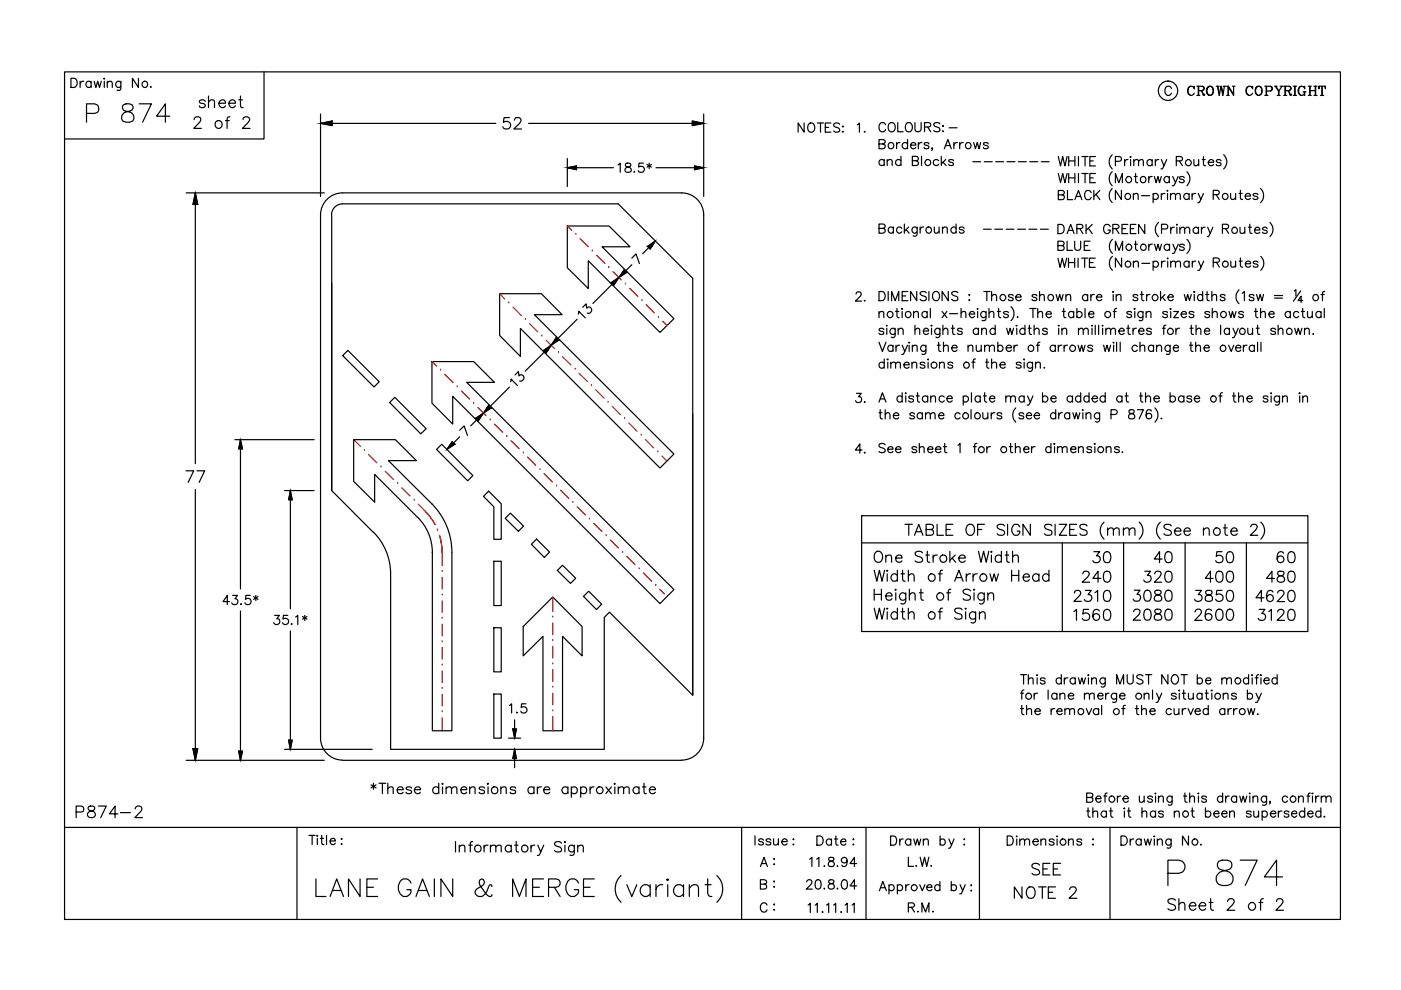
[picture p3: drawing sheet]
<svg xmlns="http://www.w3.org/2000/svg" width="297mm" height="210mm" viewBox="0 0 297 210" stroke-linecap="round" stroke-linejoin="round" font-family="sans-serif">
<g fill="none" stroke="#000" stroke-width=".25">
<path d="M13.7 15.2h270.5v179.7h-270.5zM15 16.6h.7a1.02 1.02 0 0 1 .7 1 1.02 1.02 0 0 1-.7 .9h-.7zM17 17.2v1.3M17.8 17.2a.64 .64 0 0 0-.8 .6M19.3 17.5a.61 .61 0 0 0-.9-.1 .61 .61 0 0 0 0 .9 .61 .61 0 0 0 .9-.1M19.3 17.2v1.3M20 17.2l.3 1.3 .4-1.3 .4 1.3 .4-1.3M22.1 17.2v1.3M22.1 16.6v.2zM22.7 17.6l.5-.4 .5 .1 .1 1.2M22.7 17.2v1.3M25.6 17.2l-.1 1.8-.2 .2-.5-.1"/>
<path d="M25.6 17.5a.61 .61 0 0 0-.9-.1 .61 .61 0 0 0 0 .9 .61 .61 0 0 0 .9-.1M29.4 16.6v1.9l-1.3-1.9v1.9M32 18.3l-.1 .2h.2M56 15.2v14.3h-42.3M248.4 18.8a.72 .72 0 0 0-.8-.5 .72 .72 0 0 0-.6 .7v.5a.72 .72 0 0 0 .6 .7 .72 .72 0 0 0 .8-.4M252.4 18.3a1.11 1.11 0 0 0 0 1.9M253.1 18.5l.1 .3v-.5l-.1 .2a.75 .75 0 0 0-.8-.2 .75 .75 0 0 0-.5 .7 .83 .83 0 0 0 .2 .9 .83 .83 0 0 0 .9 .2l.3-.3M253.8 18.3h1.1l.4 .3-.1 .5-1.1 .1M254.1 18.3v1.9M254.6 19.2l.3 .2 .3 .6h.2M254.8 19.3l.4 .9h.1l.1-.3M254.9 18.3l.3 .3v.4l-.3 .2"/>
<path d="M256.5 18.3a1 1 0 0 0-.7 1 1 1 0 0 0 .8 .9 1.06 1.06 0 0 0 .7-.9 1.06 1.06 0 0 0-.7-1 1.03 1.03 0 0 0-.7 .9 1.03 1.03 0 0 0 .6 1M256.6 18.3a1.12 1.12 0 0 1 0 1.9M257.9 18.3h.6M258.1 18.3l.4 1.9 .4-1.9 .4 1.9 .3-1.9M258.2 18.3l.3 1.5M259 18.3l.3 1.5M259.3 18.3h.6M260.1 18.3h.3M260.4 18.3v1.9M261.3 18.3h.5M261.5 18.3v1.9l-1.1-1.7M264.8 18.3a1.11 1.11 0 0 0 0 1.9"/>
<path d="M265.5 18.5l.1 .3v-.5l-.1 .2a.75 .75 0 0 0-.8-.2 .75 .75 0 0 0-.5 .7 .83 .83 0 0 0 .1 .9 .83 .83 0 0 0 1 .2l.3-.3M266.8 18.3a1.01 1.01 0 0 0-.7 1 1.01 1.01 0 0 0 .9 .9 1.01 1.01 0 0 0 .6-1 1.01 1.01 0 0 0-.8-.9 1.12 1.12 0 0 0 0 1.9M267 18.3a1.12 1.12 0 0 1 0 1.9M268.2 18.3h1.1l.4 .2a.53 .53 0 0 1-.4 .8h-.8M268.4 18.3v1.9M268.5 18.3v1.9M269.3 18.3l.3 .2a.51 .51 0 0 1-.3 .8M270.2 18.3h.6M270.4 18.3l.7 1v.9M270.5 18.3l.7 1v.9M271.4 18.3h.6M271.8 18.3l-.6 1"/>
<path d="M272.2 18.3h1.1l.4 .3-.1 .5-1 .1M272.4 18.3v1.9M272.6 18.3v1.9M273 19.2l.3 .2 .4 .7 .1-.1M273.2 19.3l.4 .9h.1l.1-.3M273.3 18.3l.4 .3-.1 .4-.3 .2M274.2 18.3h.7M274.5 18.3v1.9M274.6 18.3v1.9M275.9 18.3a1.11 1.11 0 0 0 0 1.9M276.3 19.5h.6M276.5 18.5l.1 .3v-.5l-.1 .2a.75 .75 0 0 0-.8-.2 .75 .75 0 0 0-.5 .7l.2 .9a.65 .65 0 0 0 1.1 0"/>
<path d="M276.5 19.5v.7M276.6 19.5v.7M277.4 18.3h.6M277.7 18.3v1.9M277.8 18.3v1.9M277.8 19.2h1.1M278.6 18.3h.6M278.9 18.3v1.9M279.7 18.3l-.1 .5v-.5h1.4v.5l-.1-.5M280.3 18.3v1.9M18.3 24h1.7l.6-.1a1.06 1.06 0 0 0 .3-1.1 1.06 1.06 0 0 0-.9-.8h-1.7v3.9M26.2 22.2a.75 .75 0 0 0 .3 1.3l.8 .2a1.11 1.11 0 0 1 1.1 1 1.11 1.11 0 0 1-1 1.2l-1.2-.2a1.16 1.16 0 0 1-.4-1.2 1.16 1.16 0 0 1 1.1-.8l.8-.2a.75 .75 0 0 0 .3-1.3l-.6-.2h-.7z"/>
<path d="M29.5 22h2.6l-1.9 3.9M36 24.6h-2.8l1.9-2.6v3.9M41.2 25.4l.1-.4a.82 .82 0 0 1 1.2 0 .85 .85 0 0 1-.3 1l-1.1 1.2h1.6M43.5 21.5a.74 .74 0 0 0-1.2 0v.3l1.1 .3 .1 .3a.7 .7 0 0 1-.6 .4 .7 .7 0 0 1-.6-.4M44.2 21.6l.6-.4 .6 .1 .1 1.5M44.2 20.4v2.4M46.4 21.9h1.4a.7 .7 0 0 0-.7-.8 .7 .7 0 0 0-.7 .8 .77 .77 0 0 0 .5 .8 .77 .77 0 0 0 .9-.3M47.8 25.6h.8M48.5 21.9h1.4a.7 .7 0 0 0-.7-.8 .7 .7 0 0 0-.7 .8 .76 .76 0 0 0 .5 .9 .76 .76 0 0 0 .9-.4M48.7 24.8l-.4 .1-.2 .3v2M50.6 21.2h.8M51 20.4v2l.1 .3 .4 .1"/>
<path d="M51.5 25.4a.5 .5 0 0 1 .5-.6h.5a.58 .58 0 0 1 .3 .9l-1.4 1.5h1.6M68 24.2v17.5M68 26.2h37.1M68 26.2l2.4-.5v.9zM108 24.9h-1.1l-.2 1.1a.87 .87 0 0 1 1.4-.1 .87 .87 0 0 1-.2 1.3 .87 .87 0 0 1-1.3-.3M109.1 25.5l.1-.4a.81 .81 0 0 1 1-.1 .71 .71 0 0 1-.1 1.2l-1.2 1.1h1.7M112.1 26.2h37.1M120.3 33.6v5.9M120.3 35.6l1.9-.4v.8zM120.5 35.6h9.6M131 35l.5-.4v1.9M132.7 34.7a.42 .42 0 0 0 .2 .6 .73 .73 0 0 1 .8 .3 .73 .73 0 0 1 0 .8l-.3 .1-.8-.1a.73 .73 0 0 1 .1-.8 .73 .73 0 0 1 .7-.3l.3-.4a.76 .76 0 0 0-1-.2z"/>
<path d="M134.5 36.4h-.1h.1M136.4 34.6h-.9l-.1 .8a.7 .7 0 0 1 1 0 .7 .7 0 0 1-.1 1.1 .7 .7 0 0 1-1-.3M137.2 34.9l.9 .5M137.6 34.6v1.1M138.1 34.9l-.9 .5M139.1 35.6h9.9M146.8 25.7l2.4 .5-2.4 .4zM147.2 35.2l2 .4-2 .4zM149.2 24.2v17.5M170.5 26.1v1.9l-1.3-1.9v1.9M171.4 26.4a.72 .72 0 0 1 .9-.3 .72 .72 0 0 1 .4 .7 .83 .83 0 0 1-.1 1 .83 .83 0 0 1-1 .1 1.2 1.2 0 0 1-.2-1.5zM173.3 26.1h1.3"/>
<path d="M174 26.1v1.9M175 27h.7M176.2 26.1h-1.2v1.9h1.2M178 26.4a.7 .7 0 0 0-.7-.4 .7 .7 0 0 0-.5 .5l.1 .3 1 .4 .1 .6a.88 .88 0 0 1-1.2 0M178.6 26.8h.2zM178.6 27.9h.2zM181.8 26.5l.4-.4v1.9M183.3 27.9v.1l.1-.1M186.4 30.5l1.1-.1a.4 .4 0 0 0 .2-.4 .4 .4 0 0 0-.2-.3l-1.1-.1v1.9h.8a.51 .51 0 0 0 .5-.5 .51 .51 0 0 0-.5-.5M187.5 34.1a.62 .62 0 0 0-.9-.1 .62 .62 0 0 0 0 .9 .62 .62 0 0 0 .9-.1M187.5 33.8v1.3M187.8 26.5a.72 .72 0 0 0-.9-.5 .72 .72 0 0 0-.5 .8 .83 .83 0 0 0 .1 .9 .83 .83 0 0 0 1 .2l.3-.4"/>
<path d="M188.1 34.2l.5-.4 .4 .1 .2 1.2M188.1 33.8v1.3M188.7 26.1a.95 .95 0 0 1 1.1 .4 .95 .95 0 0 1-.2 1.2 .74 .74 0 0 1-.8 .2 .74 .74 0 0 1-.5-.7 1.15 1.15 0 0 1 .4-1.1zM190.1 30.2v1.3M190.3 26v1.9h1.2M190.8 30.2a.58 .58 0 0 0-.7 .6M191 34.1a.64 .64 0 0 0-.9-.1 .64 .64 0 0 0 0 .9 .64 .64 0 0 0 .9-.1M191 33.1v2M192.3 26.1a.98 .98 0 0 1 1.2 .6 .98 .98 0 0 1-.6 1.2 1.03 1.03 0 0 1-1-.7 1.03 1.03 0 0 1 .4-1.1zM192.4 30.5a.63 .63 0 0 0-.9-.1 .63 .63 0 0 0 0 1 .63 .63 0 0 0 .9-.2M192.4 29.6v1.9M193.1 30.8h1.1a.6 .6 0 0 0-.9-.5 .6 .6 0 0 0-.2 .9 .57 .57 0 0 0 1.1 0"/>
<path d="M193.4 34.1l1.1-.1 .2-.3-.2-.5-1.1-.1v2h.8l.5-.3a.53 .53 0 0 0-.5-.7M194 26v1.4a.66 .66 0 0 0 .6 .5 .66 .66 0 0 0 .7-.5v-1.4M194.7 30.2v1.3M195.4 33.1v2M195.5 30.2a.64 .64 0 0 0-.8 .6M196 26.9l1.2-.1 .1-.3-.1-.3-.3-.2h-.9v1.9M196.7 26.9l.6 1M196.9 30.5a.57 .57 0 0 0-1 0l.1 .2a.9 .9 0 0 1 .9 .5 .57 .57 0 0 1-1 0M197.7 31.5h-.2l.1-.2 .1 .2-.2 .4M199 34.1a.64 .64 0 0 0-.9-.1 .64 .64 0 0 0 0 .9 .64 .64 0 0 0 .9-.1M199.3 26.3a.73 .73 0 0 0-.7-.3 .73 .73 0 0 0-.6 .5l.2 .3 .9 .3a.5 .5 0 0 1 0 .8 .99 .99 0 0 1-1.1-.2M199.6 33.1v2"/>
<path d="M199.8 27.9h.2zM199.9 34.4l.7 .7M199.9 26.6l.1 .2h-.1zM200.2 31.5l.8-1.9 .7 1.9M200.5 33.8l-.9 1M200.5 30.9h.9M201.2 27.1h1.7M202.2 34.1a.62 .62 0 0 0-1.1 0l.1 .2a.9 .9 0 0 1 1 .5 .62 .62 0 0 1-1.1 0M202.2 30.2v1.3M203 30.2a.64 .64 0 0 0-.8 .6M203.5 30.2v1.3M204.2 30.2a.64 .64 0 0 0-.7 .6"/>
<path d="M206.3 34.3h1.6M206.4 30.2l.4 1.3 .4-1.3 .4 1.3 .3-1.3M208.7 34.3h1.7M209.5 30.5a.57 .57 0 0 0-1 0l.1 .2 .8 .3 .1 .2a.57 .57 0 0 1-1 0M211.1 34.3h1.7M213.5 34.3h1.7M215.9 34.3h1.7M218.3 34.3h1.7M220.8 34.3h1.6M224.4 33.2l.4 2 .5-2 .5 2 .4-2M224.4 36.8l.4 1.9 .5-1.9 .5 1.9 .4-1.9M226.6 33.2v2"/>
<path d="M226.6 34.1h1.3M226.6 36.8v1.9M226.6 37.7h1.3M227.9 33.2v2M227.9 36.8v1.9M228.7 33.2v2M228.7 36.8v1.9M229.4 33.2h1.3M229.4 36.8h1.3M230.1 33.2v2M230.1 36.8v1.9M231.1 34.1h.7"/>
<path d="M231.1 37.7h.7M232.3 33.2h-1.2v2h1.2M232.3 36.8h-1.2v1.9h1.2M235.8 40a2.08 2.08 0 0 0 0 3M235.8 32.8a2.08 2.08 0 0 0 0 3M235.8 36.4a2.03 2.03 0 0 0 0 3M236.5 34.2l1.1-.1 .2-.3-.1-.4-.4-.2h-.8v1.9M236.5 38.7v-1.9l.7 1.9 .8-1.9v1.9M238.4 33.8v1.3M239.2 33.8a.65 .65 0 0 0-.8 .6M239.7 33.2l.1 .1-.1 .1zM239.7 33.8v1.3"/>
<path d="M240.4 34.2l.4-.4 .5 .2 .1 1.1M240.4 33.8v1.3M240.5 37.4h.6M240.8 36.8v1.6v.3h.4M241.4 34.2l.5-.4 .4 .2 .1 1.1M243.6 37.4v1.3M244.3 37.4a.58 .58 0 0 0-.7 .6M244.3 34.1a.62 .62 0 0 0-.9-.1 .62 .62 0 0 0 0 1 .62 .62 0 0 0 .9-.1M244.3 33.8v1.3M244.7 37.4l.4 1.3 .4-1.3 .3 1.3 .4-1.3M245 33.8v1.3M245.7 33.8a.65 .65 0 0 0-.7 .6"/>
<path d="M246.2 33.8l.6 1.3 .6-1.3M246.8 35.1l-.4 .7h-.3M247.9 37.7a.63 .63 0 0 0-.9-.1 .63 .63 0 0 0 0 1 .63 .63 0 0 0 .9-.2M247.9 37.4v1.3M248.6 37.4l.6 1.3 .6-1.3M249.2 38.7l-.4 .7h-.2M249.4 34.1l1.1-.1 .2-.3-.1-.3-.4-.2h-.8v1.9M250 34.1l.7 1M251.1 37.7a.6 .6 0 0 0-1.1 0l.3 .3 .5 .1 .3 .3a.6 .6 0 0 1-1.1 0M251.6 36.4a2.03 2.03 0 0 1 0 3M253.1 33.8l.1 1.3h.5l.4-.3M253.8 20.2h.6"/>
<path d="M254.1 33.8v1.3M254.9 33.8h.6M255.2 33.2v1.6v.3h.4M256.2 34.4h1.1a.57 .57 0 0 0-.6-.6 .57 .57 0 0 0-.5 .6v.2a.63 .63 0 0 0 .4 .5 .63 .63 0 0 0 .7-.2M258.9 34.1a.57 .57 0 0 0-1 0 .9 .9 0 0 0 .9 .5l.1 .3a.62 .62 0 0 1-1 0M259.4 32.8a1.99 1.99 0 0 1 0 3M260.1 20.2h.5M261.5 20l-1.1-1.7v1.9M267.3 40a2.08 2.08 0 0 1 0 3M268.2 20.2h.6M270.8 20.2h.6M272.2 20.2h.6"/>
<path d="M274.2 20.2h.7M277.4 20.2h.6M278.6 20.2h.6M280 20.2h.6M39.5 40.9h29.3M41.4 40.9v57.4M41.4 40.9l.5 2.4h-1zM70.3 59.9v44.1l8.8 8.9M70.3 45.6v58.4M72.6 40.9a4.7 4.7 0 0 0-4.6 4.7v110.9M72.6 43.2a2.35 2.35 0 0 0-2.3 2.4M72.7 40.9h71.8a4.7 4.7 0 0 1 4.7 4.7v110.9"/>
<path d="M72.7 43.2h58.4l15.8 15.8v88.4M120.3 47.9h8.8l4.5 4.4h-6l15.3 15.3-3 2.9-15.2-15.2v5.9l-4.4-4.4zM129.6 59.9l1.6-1.1-1.1 1.7zM132.3 57.2l.6 .5-1.7 1.1zM134 54.7l.8-.9 .8 2.1M134 56.1l-8.3 8.2M137.3 52.2l1.7-1.1-1.1 1.7zM139 51.1l-2.8 2.7M186.4 48.4l1.1-.1a.4 .4 0 0 0 .2-.4 .4 .4 0 0 0-.2-.3l-1.1-.1v1.9h.8a.51 .51 0 0 0 .5-.5 .51 .51 0 0 0-.5-.5M189.4 48.4a.61 .61 0 0 0-.9-.1 .61 .61 0 0 0 0 .9 .61 .61 0 0 0 .9-.1M189.4 48.1v1.3M191.2 48.4a.61 .61 0 0 0-.9-.1 .61 .61 0 0 0 0 .9 .61 .61 0 0 0 .9-.1"/>
<path d="M191.7 47.5v1.9M192.1 48.7l.7 .7M192.7 48.1l-1 1M194.5 48.1v1.5a.53 .53 0 0 1-.9 .4M194.5 48.4a.61 .61 0 0 0-1-.1 .61 .61 0 0 0 0 .9 .61 .61 0 0 0 1-.1M195.1 48.1v1.3M195.8 48.1a.64 .64 0 0 0-.7 .6M198.1 48.1l.1 1.2 .4 .1 .5-.3M199.1 48.1v1.3M199.8 48.5l.5-.4 .5 .1v1.2M199.8 48.1v1.3M202.7 48.4a.61 .61 0 0 0-.9-.1 .61 .61 0 0 0 0 .9 .61 .61 0 0 0 .9-.1"/>
<path d="M202.7 47.5v1.9M204.4 48.4a.57 .57 0 0 0-1 0l.2 .3 .7 .2 .1 .2a.57 .57 0 0 1-1 0M208.5 48.6h1.7M210.9 48.6h1.7M213.3 48.6h1.7M215.7 48.6h1.7M218.2 48.6h1.7M220.6 48.6h1.7M224.3 54.7l.5 2 .4-2 .5 2 .5-2M224.3 52.1l1.1-.1 .2-.3-.1-.4-.4-.2h-.8v2h.8l.4-.2v-.7l-.4-.1M224.3 47.6h.7a1.04 1.04 0 0 1 .6 1 1.04 1.04 0 0 1-.6 .9h-.7zM224.4 41.3l1.1-.1 .2-.3-.1-.3-.4-.2h-.8v1.9h.8a.51 .51 0 0 0 .5-.5 .51 .51 0 0 0-.5-.5"/>
<path d="M226.2 51.1v2h1.2M226.2 49.5l.8-1.9 .7 1.9M226.3 40.4v1.9h1.1M226.5 54.7v2M226.5 55.7h1.4M226.5 48.9h1M227.9 51.1v1.4a.64 .64 0 0 0 .6 .6 .64 .64 0 0 0 .6-.6v-1.4M227.9 54.7v2M227.9 42.3l.8-1.9 .7 1.9M228.2 41.7h.9M228.3 48.5l1.1-.1 .2-.3-.1-.3-.4-.2h-.8v1.9M228.6 54.7v2"/>
<path d="M229 48.5l.6 1M229.3 54.7h1.3M229.9 52.1h.7M230 54.7v2M230.3 47.6v1.9M230.7 48.4l.9 1.1M231 55.7h.7M231.1 51.1h-1.2v2h1.2M231.4 40.9a.72 .72 0 0 0-.8-.5 .72 .72 0 0 0-.6 .7v.5a.72 .72 0 0 0 .5 .7 .72 .72 0 0 0 .9-.4M231.6 47.6l-1.3 1.3M231.9 40.4v1.9M232.2 54.7h-1.2v2h1.2"/>
<path d="M232.4 41.2l.8 1.1M233.2 40.4l-1.3 1.3M235.4 48a.73 .73 0 0 0-.8-.4 .73 .73 0 0 0-.6 .7v.5a.7 .7 0 0 0 .7 .7 .7 .7 0 0 0 .7-.7h-.5M235.9 54.4a2.02 2.02 0 0 0 0 2.9M235.9 50.8a2.03 2.03 0 0 0 0 2.9M235.9 48.5l1.1-.1a.4 .4 0 0 0 .3-.4 .4 .4 0 0 0-.3-.3l-1.1-.1v1.9M236.5 53.1v-2l.8 2 .7-2v2M236.6 48.5l.7 1M237.8 40.3v2l-1.3-2v2M237.8 54.7v1.9l-1.3-1.9v1.9M237.9 48.5h.7M239.1 47.6h-1.2v1.9h1.2"/>
<path d="M239.7 48.5h.7M240.3 41.4a.67 .67 0 0 1 .9-.3l.1 1.2M240.3 41v1.3M240.3 55.7l.5-.3 .4 .1 .2 1.1M240.3 55.4v1.2M240.5 51.8h.6M240.8 51.1v1.6l.1 .3 .3 .1M240.8 47.6h-1.1v1.9h1.1M242 41.5h1.7M242.1 55.8h1.7M242.7 47.6v1.9l-1.3-1.9v1.9M243.6 51.8v1.3"/>
<path d="M244.3 51.8a.64 .64 0 0 0-.7 .5M244.5 41.3a.62 .62 0 0 1 .9-.1 .62 .62 0 0 1 0 .9 .62 .62 0 0 1-.9-.1M244.5 41v2M244.5 55.6a.64 .64 0 0 1 .9-.1 .64 .64 0 0 1 0 1 .64 .64 0 0 1-.9-.1M244.5 55.4v1.9M244.8 51.8l.4 1.3 .3-1.3 .4 1.3 .4-1.3M245.6 47.2a1.99 1.99 0 0 0 0 3M246.2 41v1.3M246.3 55.4v1.2M246.3 48.6h.8a.51 .51 0 0 0 .5-.6 .51 .51 0 0 0-.5-.5h-.8v2M247 41a.64 .64 0 0 0-.8 .6M247 55.4a.64 .64 0 0 0-.7 .5"/>
<path d="M247.5 40.3v.3zM247.5 41v1.3M247.6 54.7v.2zM247.6 55.4v1.2M248 52.1a.63 .63 0 0 0-1-.1 .63 .63 0 0 0 0 .9 .63 .63 0 0 0 1-.1M248 51.8v1.3M248.2 41.4l.4-.4 .5 .1 .1 1.2M248.2 41v1.3M248.2 55.7l.5-.3 .4 .1 .1 1.1M248.2 55.4v1.2M248.2 48.2v1.3M248.7 51.8l.5 1.3 .6-1.3"/>
<path d="M249 48.2a.72 .72 0 0 0-.8 .6M249.2 41.4a.67 .67 0 0 1 1-.3v1.2M249.2 53.1l-.3 .6h-.3M249.2 55.7l.5-.3 .5 .1 .1 1.1M249.4 47.6h.2l-.1 .2zM249.5 48.2v1.3M250.2 48.6l.4-.4 .5 .1 .1 1.2M250.2 48.2v1.3M251.1 52.1a.57 .57 0 0 0-1 0l.1 .1a.9 .9 0 0 1 .9 .5v.1a.57 .57 0 0 1-1 0M251.2 48.6l.4-.4 .5 .1 .1 1.2M251.6 50.8a1.95 1.95 0 0 1 0 2.9M252.1 41.3a.64 .64 0 0 0-.9-.1 .64 .64 0 0 0 0 .9 .64 .64 0 0 0 .9-.1"/>
<path d="M252.1 41v1.3M252.1 55.6a.62 .62 0 0 0-.9 0 .62 .62 0 0 0 0 .9 .62 .62 0 0 0 .9-.1M252.1 55.4v1.2M252.7 41v1.3M252.8 55.4v1.2M253.5 41a.64 .64 0 0 0-.8 .6M253.5 55.4a.58 .58 0 0 0-.7 .5M254.1 41l.5 1.3 .6-1.3M254.1 55.4l.5 1.2 .6-1.2M254.1 48.5a.64 .64 0 0 0-.9-.1 .64 .64 0 0 0 0 .9 .64 .64 0 0 0 .9-.1M254.1 48.2v1.3M254.6 42.3l-.3 .6-.3 .1"/>
<path d="M254.6 56.6l-.3 .7h-.3M254.7 48.2v1.3M255.5 48.2a.72 .72 0 0 0-.8 .6M256 48.2l.6 1.3 .5-1.3M256.6 49.5l-.4 .7h-.2M257.2 41.3l1.1-.1 .2-.3-.2-.5-1.1-.1v2M257.2 55.6l1.2-.1 .1-.3v-.3l-.4-.2h-.9v1.9M257.9 41.3l.6 1M257.9 55.6l.6 1M259.2 48.5l1.1-.1 .2-.3-.1-.3-.4-.3h-.8v2M259.9 48.5l.6 1M260.9 41l.1 1.2 .5 .1 .5-.3"/>
<path d="M261 55.4v.9a.47 .47 0 0 0 .7 .3l.3-.3M262 41v1.3M262 55.4v1.2M262.7 41h.7M262.7 55.4h.7M262.9 48.2l.1 1.2 .5 .1 .4-.4M263 54.7v1.6l.1 .3h.4M263 40.3v1.7l.1 .2 .4 .1M263.9 48.2v1.3M264 41.6h1.1a.6 .6 0 0 0-.8-.5 .6 .6 0 0 0-.2 .9 .62 .62 0 0 0 1 0M264 55.9h1.1a.6 .6 0 0 0-.8-.5 .6 .6 0 0 0-.2 1 .62 .62 0 0 0 1 0M264.7 48.2h.6"/>
<path d="M265 47.5v1.6l.1 .3 .3 .1M266 48.8h1.1a.55 .55 0 0 0-.6-.7 .55 .55 0 0 0-.5 .7 .61 .61 0 0 0 .4 .7 .61 .61 0 0 0 .7-.3M266.7 55.6a.6 .6 0 0 0-1 0l.1 .2a.9 .9 0 0 1 .9 .5v.1a.6 .6 0 0 1-1 0M266.7 41.3a.65 .65 0 0 0-1 0l.1 .2 .8 .2 .1 .3a.65 .65 0 0 1-1 0M267.3 54.4a2.02 2.02 0 0 1 0 2.9M268.7 48.5a.56 .56 0 0 0-.5-.4 .56 .56 0 0 0-.6 .4l.3 .3 .5 .1a.33 .33 0 0 1 .2 .5 .7 .7 0 0 1-1-.2M269.3 47.2a2.08 2.08 0 0 1 0 3M73.8 74.3l6.6 6.6-1.1 1.1-6.6-6.6zM91.6 76.7h8.8l4.4 4.4h-5.9l44 43.9-3 3-43.9-44v5.9l-4.4-4.4zM105.9 62.3h8.9l4.4 4.4h-5.9l29.6 29.6-3 2.9-29.6-29.6v6l-4.4-4.5zM109.2 79.5l.7-.7 .1 .9a.66 .66 0 0 1 1.1 .4 .66 .66 0 0 1-.9 .7M115.2 74.3l1.7-1.1-1.1 1.7z"/>
<path d="M118 71.5l.5 .6-1.6 1.1zM122.4 67.7l-11 11M122.6 66.6l.1-.6 1.4 1.4M123.5 65.2l.8-.8 .1 1a.65 .65 0 0 1 1.1 .2 .65 .65 0 0 1-.6 .9l-.4-.1M181.5 62.4l.3-.5h.4l.3 .2a.57 .57 0 0 1-.2 .8l-.9 .9h1.3M183.3 63.7v.1h.1M186.4 61.8h.6a1.02 1.02 0 0 1 .7 1 1.02 1.02 0 0 1-.7 1h-.6zM186.4 66.4l.4-.4 .5 .1 .1 1.3M186.4 72.6l.7 1.9 .7-1.9M186.4 66v1.4M187.4 69.9a.57 .57 0 0 0-1 0 .9 .9 0 0 0 .9 .5l.1 .3a.62 .62 0 0 1-1 0M187.5 77a.62 .62 0 0 0-.9 0 .62 .62 0 0 0 0 .9 .62 .62 0 0 0 .9-.1"/>
<path d="M187.5 76.1v2M188 69.6v1.3M188 69v.1zM188.1 76.2h.2l-.1 .1zM188.2 76.8v1.3M188.3 61.8v2M188.9 77.1l.4-.3 .5 .1 .1 1.2M188.9 76.8v1.3M189 63.8v-2l.8 2 .8-2v2M189.3 73.5a.61 .61 0 0 0-.9-.1 .61 .61 0 0 0 0 .9 .61 .61 0 0 0 .9-.1M189.3 73.2v1.3M189.8 69.6v1.5a.51 .51 0 0 1-.3 .5 .51 .51 0 0 1-.6-.1"/>
<path d="M189.8 69.9a.62 .62 0 0 0-.9-.1 .62 .62 0 0 0 0 .9 .62 .62 0 0 0 .9 0M189.9 77.1l.4-.3 .5 .1 .1 1.2M189.9 66h.7M190 73.2v1.3M190.2 65.4v1.6l.1 .2 .3 .2M190.4 70l.5-.4 .5 .1 .1 1.2M190.4 69.6v1.3M190.7 73.2a.64 .64 0 0 0-.7 .5M191.2 65.5h.2zM191.3 62.7h.7M191.3 73.2l.5 1.3 .6-1.3M191.3 66v1.4"/>
<path d="M191.7 77.3h1.1a.6 .6 0 0 0-.9-.5 .6 .6 0 0 0-.2 1 .62 .62 0 0 0 1.1 0M191.8 74.5l-.3 .6h-.3M192.5 61.8h-1.2v2h1.2M192.7 72.6h.2zM192.8 73.2v1.3M193.4 77.1l.4-.3 .4 .1 .2 1.2M193.4 76.8v1.3M193.4 73.6l.5-.4 .5 .1 .1 1.2M193.4 73.2v1.3M193.7 66.4l.5-.4 .4 .1 .1 1.3M193.7 66v1.4M194 70l.5-.4 .4 .1 .1 1.2"/>
<path d="M194 69v1.9M194.4 61.8v2l-1.3-2v2M195.8 70.2h1.1a.55 .55 0 0 0-.6-.6 .55 .55 0 0 0-.5 .6 .61 .61 0 0 0 .3 .7 .61 .61 0 0 0 .8-.2M196.1 77a.6 .6 0 0 0-1 0l.1 .3a.9 .9 0 0 1 .9 .4v.1a.6 .6 0 0 1-1 0M196.3 73.2v1.5a.53 .53 0 0 1-.8 .4M196.3 73.5a.63 .63 0 0 0-.9-.1 .63 .63 0 0 0 0 .9 .63 .63 0 0 0 .9-.1M196.4 62.1a.75 .75 0 0 0-1.3 .2l.4 .4 .5 .1a.47 .47 0 0 1 .4 .4 .47 .47 0 0 1-.2 .5 .91 .91 0 0 1-1.1-.2M196.6 66.3a.62 .62 0 0 0-.9-.1 .62 .62 0 0 0 0 .9 .62 .62 0 0 0 .9 0M196.6 66v1.4M196.7 76.2h.2l-.1 .1zM196.8 76.8v1.3M196.9 61.8v2"/>
<path d="M197.2 65.4v2M197.4 69h.2zM197.5 69.6v1.3M197.9 62.1a.74 .74 0 0 1 .8-.3 .74 .74 0 0 1 .5 .7 .86 .86 0 0 1-.2 1 .86 .86 0 0 1-.9 .2 1.27 1.27 0 0 1-.2-1.6zM198.7 73.2h.7M199 72.6v1.5l.1 .3 .4 .1M199.2 77.1l.3-.2a.44 .44 0 0 1 .7 .2v1M199.2 76.8v1.3M199.3 69.6v1.5a.51 .51 0 0 1-.3 .5 .51 .51 0 0 1-.6-.1M199.3 69.9a.62 .62 0 0 0-.9-.1 .62 .62 0 0 0 0 .9 .62 .62 0 0 0 .9 0M199.7 66l1.1 1.4M199.9 70l.5-.4 .4 .1 .2 1.2"/>
<path d="M199.9 69v1.9M200 73.6l.5-.4 .5 .1 .1 1.2M200 72.6v1.9M200.8 66l-1.1 1.4M201.1 61.8v2l-1.4-2v2M201.3 66.5h1.7M201.7 69.6h.7M201.8 73.7h1.1a.6 .6 0 0 0-.8-.5 .6 .6 0 0 0-.2 1 .56 .56 0 0 0 .5 .3 .56 .56 0 0 0 .5-.3M202 77a.62 .62 0 0 0-1 0 .9 .9 0 0 0 .9 .5l.1 .3a.62 .62 0 0 1-1 0M202 69v1.5l.1 .3 .4 .1M203.1 62.1a.75 .75 0 0 0-1.3 .2l.4 .4 .5 .1a.47 .47 0 0 1 .4 .4 .47 .47 0 0 1-.2 .5 .91 .91 0 0 1-1.1-.2M203.8 66.4l.4-.4 .5 .1 .1 1.3"/>
<path d="M203.8 65.4v2M204 69.9a.57 .57 0 0 0-1 0l.3 .3 .5 .1a.33 .33 0 0 1 .1 .5 .7 .7 0 0 1-.9-.1M205.2 73.6l.5-.4 .5 .1 .1 1.2M205.2 73.2v1.3M205.4 62.5h.2l-.1 .2zM205.4 63.7h.2zM205.5 66.6h1.1a.57 .57 0 0 0-.5-.6 .57 .57 0 0 0-.6 .6v.2a.61 .61 0 0 0 .5 .6 .61 .61 0 0 0 .6-.3M206.1 76.8h.6M206.8 76.1l-.4 .1-.1 .3v1.6M207 73.2l.1 1.2 .5 .1 .4-.4M207.3 65.4v.2zM207.3 66v1.4"/>
<path d="M207.4 69.9a.62 .62 0 0 0-.9-.1 .62 .62 0 0 0 0 .9 .62 .62 0 0 0 .9 0M207.4 69.6v1.3M208 73.2v1.3M208.1 70l.5-.4 .5 .1v1.2M208.1 69.6v1.3M208.6 61.8h1.3M208.8 73.6l.4-.4 .5 .1 .1 1.2M208.8 73.2v1.3M209 76.8h.6M209.1 66v1.5a.53 .53 0 0 1-.9 .4M209.1 66.3a.64 .64 0 0 0-1-.1 .64 .64 0 0 0 0 .9 .64 .64 0 0 0 1 0M209.2 76.1v1.6l.1 .3 .4 .1"/>
<path d="M209.2 61.8v2M209.7 66.4l.5-.4 .4 .1 .1 1.3M209.7 65.4v2M209.8 73.6l.4-.4 .5 .1 .1 1.2M210.2 77.1l.5-.3 .5 .1 .1 1.2M210.2 76.1v2M210.2 62.8l.5-.4 .5 .1 .1 1.3M210.2 61.8v2M211 69.9a.62 .62 0 0 0-.9-.1 .62 .62 0 0 0 0 .9 .62 .62 0 0 0 .9 0M211 69v1.9M211.5 66h.6M211.6 73.5a.61 .61 0 0 1 .9-.1 .61 .61 0 0 1 0 .9 .61 .61 0 0 1-.9-.1"/>
<path d="M211.6 72.6v1.9M211.7 65.4v1.6l.2 .2 .3 .2M212 77.3h1.1a.6 .6 0 0 0-.8-.5 .6 .6 0 0 0-.2 1 .62 .62 0 0 0 1 0M213.3 73.7h1.1a.6 .6 0 0 0-.8-.5 .6 .6 0 0 0-.2 1 .57 .57 0 0 0 1 0M213.4 69.6l.4 1.3 .4-1.3 .3 1.3 .4-1.3M213.8 66.3a.62 .62 0 0 0-1 0 .9 .9 0 0 0 .9 .5l.1 .3a.57 .57 0 0 1-1 0M214.3 65a2.02 2.02 0 0 1 0 3M214.8 62.7a.57 .57 0 0 0-1 0l.1 .2 .8 .3 .1 .3a.57 .57 0 0 1-1 0M215 73.2v1.3M215.4 63h1.1a.61 .61 0 0 0-.8-.5 .61 .61 0 0 0-.3 1 .6 .6 0 0 0 1.1 0M215.4 69h.3zM215.6 69.6v1.3"/>
<path d="M215.7 73.2a.64 .64 0 0 0-.7 .5M215.7 67.1v.3l.1-.2M216.5 77a.65 .65 0 0 0-1.1 0l.2 .3 .8 .2 .1 .3a.65 .65 0 0 1-1.1 0M217.1 76.2h.1l-.1 .1zM217.1 76.8v1.3M217.3 69.9a.62 .62 0 0 0-.9-.1 .62 .62 0 0 0 0 .9 .62 .62 0 0 0 .9 0M217.3 69v1.9M218 69.6h.6M218.2 69v1.5l.1 .3 .4 .1M218.3 65.4h1.3M218.9 76.8v1.5a.53 .53 0 0 1-.8 .4M218.9 77a.64 .64 0 0 0-.9 0 .64 .64 0 0 0 0 .9 .64 .64 0 0 0 .9-.1"/>
<path d="M219 65.4v2M219.3 70l.4-.4 .5 .1 .1 1.2M219.3 69v1.9M219.6 77.1l.4-.3 .5 .1 .1 1.2M219.6 76.8v1.3M219.7 73.2h.7M219.9 62.7a.6 .6 0 0 0-1.1 0l.9 .5 .2 .3a.6 .6 0 0 1-1.1 0M220 66.4l.5-.4 .5 .1v1.3M220 65.4v2M220.4 62.8l.5-.4 .4 .1 .1 1.3M220.4 61.8v2M220.5 72.6h-.4l-.1 .3v1.6"/>
<path d="M221.4 77.9l-.1 .1h.2M221.8 66.6h1.1a.6 .6 0 0 0-.8-.5 .6 .6 0 0 0-.2 1 .57 .57 0 0 0 1 0M222.1 69.9a.56 .56 0 0 0-.6-.3 .56 .56 0 0 0-.5 .3l.3 .3 .5 .1a.33 .33 0 0 1 .2 .5 .7 .7 0 0 1-1-.1M223.7 73.5a.61 .61 0 0 0-.9-.1 .61 .61 0 0 0 0 .9 .61 .61 0 0 0 .9-.1M223.7 73.2v1.3M223.9 62.4l.4 1.4 .4-1.4 .4 1.4 .3-1.4M224.4 73.2v1.3M224.4 69h.2zM224.5 69.6v1.3M225.1 73.2a.64 .64 0 0 0-.7 .5M225.1 70l.5-.4 .5 .1 .1 1.2M225.1 69.6v1.3"/>
<path d="M225.2 66h.7M225.5 65.4v1.6l.1 .2 .4 .2M225.6 73.2v1.3M226 62.8l.5-.4 .4 .1 .1 1.3M226 62.4v1.4M226.3 73.2a.58 .58 0 0 0-.7 .5M227.6 66.3a.62 .62 0 0 0-.9-.1 .62 .62 0 0 0 0 .9 .62 .62 0 0 0 .9 0M227.6 66v1.4M228.3 66.3a.62 .62 0 0 1 .9-.1 .62 .62 0 0 1 0 .9 .62 .62 0 0 1-.9 0M228.3 65.4v2M228.6 73.2l.4 1.3 .3-1.3 .4 1.3 .4-1.3M228.7 70l.4-.4 .5 .1 .1 1.2"/>
<path d="M228.7 69.6v1.3M229.7 70l.4-.4 .5 .1 .1 1.2M230.1 65.4v2M230.6 62.7a.61 .61 0 0 0-.9-.1 .61 .61 0 0 0 0 1 .61 .61 0 0 0 .9-.1M230.6 62.4v1.4M230.8 66.6h1.1a.6 .6 0 0 0-.8-.5 .6 .6 0 0 0-.2 1 .57 .57 0 0 0 1 0M231.3 62.4v1.4M231.5 69h.2l-.2 .1zM231.5 69.6v1.3M231.7 73.5a.6 .6 0 0 0-1.1 0l.3 .2 .5 .1 .3 .4a.6 .6 0 0 1-1.1 0M232 62.4a.58 .58 0 0 0-.7 .6M232.2 69v1.9"/>
<path d="M232.5 63h1.1a.6 .6 0 0 0-.8-.5 .6 .6 0 0 0-.2 1 .56 .56 0 0 0 .5 .3 .56 .56 0 0 0 .5-.3M232.9 69v1.9M233.8 69v.1zM233.8 69.6v1.3M234 73.2l.3 1.3 .4-1.3 .4 1.3 .4-1.3M234.5 70l.4-.4 .5 .1 .1 1.2M234.5 69.6v1.3M235.5 70l.4-.4 .5 .1 .1 1.2M236 72.6h.2zM236 61.8v.2zM236 62.4v1.4M236 66h.7"/>
<path d="M236.1 73.2v1.3M236.7 62.8l.4-.4 .5 .1 .1 1.3M236.7 62.4v1.4M236.7 72.6v1.9M236.7 65.4l-.3 .1-.1 .2v1.7M237.2 70.2h1.2a.57 .57 0 0 0-.6-.6 .57 .57 0 0 0-.6 .6v.2a.63 .63 0 0 0 .5 .5 .63 .63 0 0 0 .7-.2M237.5 72.6v1.9M238.9 69.6h.6M239.2 69v1.5l.1 .3 .4 .1M239.9 66.3a.62 .62 0 0 0-1 0l.1 .2a.9 .9 0 0 1 .9 .5v.1a.57 .57 0 0 1-1 0M240.2 69.6v1.3M240.5 65.5h.2z"/>
<path d="M240.6 66v1.4M240.9 69.6a.65 .65 0 0 0-.7 .6M241.1 73.5a.63 .63 0 0 0-.9-.1 .63 .63 0 0 0 0 .9 .63 .63 0 0 0 .9-.1M241.2 62.7a.57 .57 0 0 0-1 0l.1 .2 .8 .3 .1 .3a.57 .57 0 0 1-1 0M241.4 70.2h1.1a.57 .57 0 0 0-.5-.6 .57 .57 0 0 0-.6 .6v.2a.63 .63 0 0 0 .5 .5 .63 .63 0 0 0 .6-.2M241.7 73.6l.5-.4 .4 .1 .1 1.2M241.7 72.6v1.9M241.8 62.4h.6M242.1 61.8v1.6l.1 .3 .3 .1M242.3 66l-.1 1.8-.3 .2-.4-.1M242.3 66.3a.62 .62 0 0 0-.9-.1 .62 .62 0 0 0 0 .9 .62 .62 0 0 0 .9 0M243 66.4l.5-.4 .4 .1 .1 1.3"/>
<path d="M243 66v1.4M243.1 62.4v1.4M243.8 62.4a.58 .58 0 0 0-.7 .6M244.1 69.9a.57 .57 0 0 0-1 0 .9 .9 0 0 0 .9 .5l.1 .3a.62 .62 0 0 1-1 0M244.6 73.5a.61 .61 0 0 0-.9-.1 .61 .61 0 0 0 0 .9 .61 .61 0 0 0 .9-.1M244.6 73.2v1.3M245.2 73.6l.5-.4 .4 .1 .2 1.2M245.2 73.2v1.3M246.1 61.8v2M246.4 69.6h.7M246.4 63l.7 .8M247 62.4l-.9 1"/>
<path d="M247.2 69h-.4l-.1 .3v1.6M247.5 66.3a.6 .6 0 0 0-1 0l.1 .2a.9 .9 0 0 1 .9 .5v.1a.56 .56 0 0 1-.5 .3 .56 .56 0 0 1-.5-.3M247.6 63h1.2a.6 .6 0 0 0-.9-.5 .6 .6 0 0 0-.2 1 .56 .56 0 0 0 .6 .3 .56 .56 0 0 0 .5-.3M248.1 73.2l-.1 1.8-.3 .1h-.4M248.1 73.5a.61 .61 0 0 0-.9-.1 .61 .61 0 0 0 0 .9 .61 .61 0 0 0 .9-.1M248.1 65.5h.2zM248.2 66v1.4M248.8 73.7h1.1a.6 .6 0 0 0-.9-.5 .6 .6 0 0 0-.2 1 .57 .57 0 0 0 1.1 0M248.8 66h1.1l-1.1 1.4h1.1M249.3 69.6v1.3M250.1 69.6a.72 .72 0 0 0-.8 .6M250.4 66.6h1.2a.57 .57 0 0 0-.6-.6 .57 .57 0 0 0-.6 .6v.2a.61 .61 0 0 0 .5 .6 .61 .61 0 0 0 .7-.3"/>
<path d="M251.1 62.4l.4 1.4 .3-1.4 .4 1.4 .4-1.4M252.2 73.2h.7M252.3 69.6h.7M252.5 72.6v1.5l.1 .3 .4 .1M252.6 69v1.5l.1 .3 .3 .1M253.1 66.3a.62 .62 0 0 0-1 0l.1 .2a.9 .9 0 0 1 .9 .5v.1a.57 .57 0 0 1-1 0M253.2 62.4v1.4M253.2 61.8l.1 .1-.1 .1zM253.5 73.6l.5-.4 .4 .1 .1 1.2M253.5 72.6v1.9M253.6 70l.5-.4 .4 .1 .1 1.2M253.6 69v1.9"/>
<path d="M255 62.7a.61 .61 0 0 0-.9-.1 .61 .61 0 0 0 0 1 .61 .61 0 0 0 .9-.1M255 61.8v2M255.3 73.7h1.1a.6 .6 0 0 0-.9-.5 .6 .6 0 0 0-.1 1 .57 .57 0 0 0 1 0M255.4 70.2h1.1a.55 .55 0 0 0-.6-.6 .55 .55 0 0 0-.5 .6 .61 .61 0 0 0 .3 .7 .61 .61 0 0 0 .8-.2M255.6 62.4h.7M255.9 61.8v1.6l.1 .3 .4 .1M256.5 66.3a.62 .62 0 0 0-1 0v.2a.9 .9 0 0 1 1 .5v.1a.57 .57 0 0 1-1 0M256.9 62.8l.5-.4 .5 .1 .1 1.3M256.9 61.8v2M257 66.4l.5-.4 .5 .1 .1 1.3M257 65.4v2M258.8 69v1.9"/>
<path d="M259.7 62.7a.57 .57 0 0 0-1 0l.1 .2 .8 .3 .1 .3a.57 .57 0 0 1-1 0M260.5 73.2l.5 1.3 .6-1.3M260.6 66l.4 1.4 .3-1.4 .4 1.4 .4-1.4M260.7 69.9a.62 .62 0 0 0-.9-.1 .62 .62 0 0 0 0 .9 .62 .62 0 0 0 .9 0M260.7 69.6v1.3M261.4 69.6l.6 1.3 .5-1.3M262 73.7h1.1a.6 .6 0 0 0-.9-.5 .6 .6 0 0 0-.1 1 .57 .57 0 0 0 1 0M262 70.9l-.4 .7h-.3M262.7 61.4a2.03 2.03 0 0 0 0 3M263.4 62.2l.4-.4v2M263.6 73.2v1.3M263.6 66.3a.6 .6 0 0 0-1 0l.1 .2a.9 .9 0 0 1 .9 .5v.1a.56 .56 0 0 1-.5 .3 .56 .56 0 0 1-.5-.3"/>
<path d="M264.4 73.2a.64 .64 0 0 0-.8 .5M264.6 69.6l.1 1.2 .4 .1 .5-.4M265.6 69.6v1.3M265.9 62.7a.57 .57 0 0 0-1 0v.2l.9 .3 .1 .3a.57 .57 0 0 1-1 0M266 73.5a.61 .61 0 0 0-1-.1 .61 .61 0 0 0 0 .9 .61 .61 0 0 0 1-.1M266 73.2v1.3M266 66h.6M266.2 65.4v1.6l.1 .2 .4 .2M266.3 69.6h.7M266.4 62.4l.4 1.4 .4-1.4 .4 1.4 .3-1.4M266.6 72.6v1.9M266.6 69v1.5l.1 .3 .4 .1"/>
<path d="M267.3 66.4l.4-.4 .5 .1 .1 1.3M267.3 65.4v2M267.3 72.6v1.9M269 66.6h1.1a.6 .6 0 0 0-.8-.5 .6 .6 0 0 0-.2 1 .57 .57 0 0 0 1 0M270.2 62.7h1.7M270.2 63.2h1.7M270.4 69.9a.57 .57 0 0 0-1 0 .9 .9 0 0 0 1 .5v.3a.62 .62 0 0 1-1 0M271 70l.5-.4 .4 .1 .1 1.2M271 69v1.9M273.6 66.3a.62 .62 0 0 0-.9-.1 .62 .62 0 0 0 0 .9 .62 .62 0 0 0 .9 0M273.6 66v1.4M274.4 61.7l.4-.3v1.4"/>
<path d="M274.5 69.6l.4 1.3 .4-1.3 .3 1.3 .4-1.3M275.4 66.3a.62 .62 0 0 0-1-.1 .62 .62 0 0 0 0 .9 .62 .62 0 0 0 1 0M275.8 61.7l-1.6 2.2M275.9 66h.7M276.2 65.4v1.6l.1 .2 .4 .2M276.2 63.7h-1l.7-.9v1.3M276.6 70l.4-.4 .5 .1 .1 1.2M276.6 69.6v1.3M277.2 66l.1 1.2 .5 .2 .4-.4M278.2 66v1.4M278.4 70.7l-.1 .1h.2M280.1 66.3a.62 .62 0 0 0-.9-.1 .62 .62 0 0 0 0 .9 .62 .62 0 0 0 .9 0"/>
<path d="M280.1 62.4h.7M280.1 66v1.4M280.8 65.4v2M280.9 61.8l-.4 .1-.1 .3v1.6M39.4 99.8h1.7l-1.2 2.5M41.8 99.8h1.6l-1.2 2.5M49.8 93.2h16.8M51 93.2v31.7M51 93.2l.4 2h-.8zM83.7 84.2l6.7 6.7-1.2 1.1-6.6-6.7zM93.7 94.2l6.6 6.6-1.1 1.1-6.6-6.6zM95.9 93.6l.5 .6-1.6 1.1z"/>
<path d="M97.5 91.2l.9-.9 .7 2M97.5 92.6l-2.7 2.7M100.9 88.7l1.6-1.1-1.1 1.6zM103.6 85.9l.6 .6-1.7 1.1zM108 82.1l-8.2 8.2M108.3 80.9v-.6l1.4 1.4M146.9 87.8v59.6l-17.7-17.6-1.1 1.1v28h-45.3v-37.2a12.5 12.5 0 0 0-3.6-8.9M181.6 83.4h1l-.6 .7a.65 .65 0 0 1 .6 1 .65 .65 0 0 1-1.1 0l-.1-.1M182.8 95.4h-1.4l.9-1.3v2M183.3 85.1l-.1 .2h.2M183.3 95.9v.2l.1-.1M186.4 85.3l.7-2 .7 2"/>
<path d="M186.4 87.5h.6M186.6 86.9v1.5l.1 .3 .4 .1M186.6 84.6h1M187.7 87.9l.4-.4 .5 .1 .1 1.2M187.7 86.9v1.9M187.7 94.3a.73 .73 0 0 0-.7-.3 .73 .73 0 0 0-.6 .5l.1 .3 1 .4 .2 .2v.3a.92 .92 0 0 1-1.3 0M188.2 95.2h1.1a.6 .6 0 0 0-.8-.4 .6 .6 0 0 0-.2 .9 .62 .62 0 0 0 1 0M189.4 88.1h1.2a.62 .62 0 0 0-.9-.5 .62 .62 0 0 0-.2 1 .65 .65 0 0 0 1.1 0M189.9 95.2h1.1a.62 .62 0 0 0-.6-.5 .62 .62 0 0 0-.6 .6 .62 .62 0 0 0 .5 .7l.7-.3M191.3 84.2a.62 .62 0 0 0-.9-.1 .62 .62 0 0 0 0 .9 .62 .62 0 0 0 .9 0M191.3 83.3v2M192 83.9v1.4"/>
<path d="M192 83.3v.2zM193.7 84.2a.6 .6 0 0 0-1 0l.1 .2a.9 .9 0 0 1 .9 .5v.1a.56 .56 0 0 1-.5 .3 .56 .56 0 0 1-.5-.3M193.9 87.8a.57 .57 0 0 0-1 0l.2 .3 .7 .2 .1 .3a.62 .62 0 0 1-1 0M194.2 83.9h.7M194.4 95a.62 .62 0 0 0-1 0v.2l.8 .2 .2 .3a.62 .62 0 0 1-1 0M194.5 83.3v1.6l.1 .2 .4 .2M194.9 95a.67 .67 0 0 1 .9-.2l.1 1.2M194.9 94v2M195.6 87.8a.62 .62 0 0 0-1-.1 .62 .62 0 0 0 0 .9 .62 .62 0 0 0 1 0M195.6 87.5v1.3M196.2 87.9l.5-.4 .5 .1v1.2M196.2 87.5v1.3"/>
<path d="M196.7 84.2a.64 .64 0 0 0-.9-.1 .64 .64 0 0 0 0 1 .64 .64 0 0 0 .9-.1M196.7 83.9v1.4M196.7 95.2h1.1a.6 .6 0 0 0-.8-.4 .6 .6 0 0 0-.2 .9 .62 .62 0 0 0 1 0M197.2 87.9l.5-.4 .5 .1 .1 1.2M197.3 84.3l.5-.4 .5 .1v1.3M197.3 83.9v1.4M198.3 95.2h1.2a.62 .62 0 0 0-.7-.5 .62 .62 0 0 0-.5 .6 .62 .62 0 0 0 .5 .7l.7-.3M199 88.1h1.1a.55 .55 0 0 0-.5-.6 .55 .55 0 0 0-.6 .6 .61 .61 0 0 0 .4 .7 .61 .61 0 0 0 .7-.2M200 94.7h.7M200.2 84.2a.62 .62 0 0 0-.9-.1 .62 .62 0 0 0 0 .9 .62 .62 0 0 0 .9 0M200.3 94v1.6l.1 .3 .4 .1M200.8 84.5h1.1a.62 .62 0 0 0-1-.4 .62 .62 0 0 0 .2 1 .54 .54 0 0 0 .8-.1"/>
<path d="M203.1 94.4l.5-.4v2M203.6 87.8a.62 .62 0 0 0-1-.1 .62 .62 0 0 0 0 .9 .62 .62 0 0 0 1 0M204.2 84.2a.62 .62 0 0 1 .9-.1 .62 .62 0 0 1 0 .9 .62 .62 0 0 1-.9 0M204.2 83.9v2M205.9 86.9v1.9M206 83.3v2M206.3 94.7h.7M207.1 94l-.4 .1-.1 .3v1.6M207.8 84.2a.62 .62 0 0 0-.9-.1 .62 .62 0 0 0 0 .9 .62 .62 0 0 0 .9 0M207.8 83.9v1.4M208.4 87.5l.1 1.2 .5 .1 .4-.4M208.5 83.9h.6"/>
<path d="M208.8 83.3v1.6v.2l.4 .2M209.2 94.7v1.3M209.4 87.5v1.3M209.8 84.5h1.1a.57 .57 0 0 0-.6-.6 .57 .57 0 0 0-.5 .6v.2a.61 .61 0 0 0 .4 .6 .61 .61 0 0 0 .7-.3M210 94.7a.64 .64 0 0 0-.8 .5M210.2 87.5v1.3M210.9 87.5a.72 .72 0 0 0-.7 .6M212.4 87.8a.57 .57 0 0 0-1 0 .9 .9 0 0 0 .9 .5l.1 .3a.62 .62 0 0 1-1 0M213.2 84.3l.5-.4 .5 .1 .1 1.3M213.2 83.9v1.4M214 94.7h.6M214.3 84.3l.4-.4 .5 .1 .1 1.3"/>
<path d="M214.3 94v1.6v.3l.4 .1M215.3 95l.4-.3 .5 .1 .1 1.2M215.3 94v2M215.4 86.5a2.08 2.08 0 0 0 0 3M217.1 95.2h1.1a.6 .6 0 0 0-.9-.4 .6 .6 0 0 0-.2 .9 .62 .62 0 0 0 1.1 0M217.1 87.8a.57 .57 0 0 0-1.1 0 .9 .9 0 0 0 1 .5l.1 .3a.62 .62 0 0 1-1.1 0M217.1 84.2a.62 .62 0 0 0-.9-.1 .62 .62 0 0 0 0 .9 .62 .62 0 0 0 .9 0M217.1 83.9v1.4M217.6 88.1h1.1a.55 .55 0 0 0-.5-.6 .55 .55 0 0 0-.6 .6 .61 .61 0 0 0 .4 .7 .61 .61 0 0 0 .7-.2M217.9 83.9l.6 1.4 .5-1.4M218.5 85.3l-.4 .6h-.3M218.7 94.7v1.3"/>
<path d="M219.3 88.1h1.1a.57 .57 0 0 0-.6-.6 .57 .57 0 0 0-.5 .6v.2a.63 .63 0 0 0 .4 .5 .63 .63 0 0 0 .7-.2M219.5 94.7a.64 .64 0 0 0-.8 .5M221 84.2a.64 .64 0 0 1 1-.1 .64 .64 0 0 1 0 1 .64 .64 0 0 1-1-.1M221 83.3v2M222.8 84.5h1.1a.6 .6 0 0 0-.8-.5 .6 .6 0 0 0-.2 1 .57 .57 0 0 0 1 0M222.8 95a.62 .62 0 0 0-.9-.1 .62 .62 0 0 0 0 .9 .62 .62 0 0 0 .9-.1M222.8 94v2M223.4 94.1h.3l-.1 .1zM223.6 94.7v1.3M223.8 87.8a.62 .62 0 0 0-.9-.1 .62 .62 0 0 0 0 .9 .62 .62 0 0 0 .9 0M223.8 86.9v1.9M224.2 95a.67 .67 0 0 1 .9-.2l.1 1.2"/>
<path d="M224.2 94.7v1.3M224.5 87.5v1.3M225.2 95l.5-.3 .5 .1v1.2M225.2 87.5a.72 .72 0 0 0-.7 .6M226.8 87.8a.62 .62 0 0 0-.9-.1 .62 .62 0 0 0 0 .9 .62 .62 0 0 0 .9 0M226.8 87.5v1.3M227 95.2h1.1a.6 .6 0 0 0-.8-.4 .6 .6 0 0 0-.2 .9 .62 .62 0 0 0 1 0M227.4 84.2a.64 .64 0 0 0-1-.1 .64 .64 0 0 0 0 1 .64 .64 0 0 0 1-.1M227.4 83.9v1.4M227.5 87.5l.4 1.3 .3-1.3 .4 1.3 .4-1.3M228.7 95l.4-.3 .5 .1 .1 1.2M228.7 94.7v1.3"/>
<path d="M229.1 84.2a.62 .62 0 0 0-.9-.1 .62 .62 0 0 0 0 .9 .62 .62 0 0 0 .9 0M229.1 83.3v2M229.6 86.9v.1zM229.6 87.5v1.3M230.3 87.9l.4-.4 .5 .1 .1 1.2M230.3 87.5v1.3M230.9 84.2a.62 .62 0 0 0-.9-.1 .62 .62 0 0 0 0 .9 .62 .62 0 0 0 .9 0M230.9 83.3v2M231.5 95a.62 .62 0 0 0-1.1 0l.1 .2a.9 .9 0 0 1 1 .4v.1a.62 .62 0 0 1-1.1 0M231.5 84.5h1.2a.57 .57 0 0 0-.6-.6 .57 .57 0 0 0-.6 .6v.2a.61 .61 0 0 0 .5 .6 .61 .61 0 0 0 .7-.3M232 94.1h.2l-.1 .1zM232.1 94.7v1.3"/>
<path d="M233.1 87.5v1.5a.54 .54 0 0 1-.8 .4M233.1 87.8a.64 .64 0 0 0-.9-.1 .64 .64 0 0 0 0 1 .64 .64 0 0 0 .9-.1M234.3 84.2a.62 .62 0 0 0-.9-.1 .62 .62 0 0 0 0 .9 .62 .62 0 0 0 .9 0M234.3 83.3v2M234.5 95a.67 .67 0 0 1 1-.2l.1 1.2M234.5 94.7v1.3M235.6 87.9h.8a.51 .51 0 0 0 .5-.5 .51 .51 0 0 0-.5-.5h-.8v1.9M237.3 95a.65 .65 0 0 0-1 0l.1 .2 .8 .2 .1 .3a.65 .65 0 0 1-1 0M237.9 84.2a.64 .64 0 0 0-1-.1 .64 .64 0 0 0 0 1 .64 .64 0 0 0 1-.1M237.9 83.9v1.4M238 95.8l-.1 .1h.2M238.5 83.9h.7"/>
<path d="M238.8 83.3v1.6l.1 .2 .4 .2M239.5 87a.42 .42 0 0 0 .2 .6 .69 .69 0 0 1 .7 .3 .69 .69 0 0 1 0 .8l-.7 .1-.3-.2a.71 .71 0 0 1 0-.7 .71 .71 0 0 1 .8-.3 .44 .44 0 0 0 .2-.6zM241.1 86.9h1.3l-.9 1.9M241.6 83.9h.6M241.9 83.3v1.6v.2l.4 .2M242.9 84.3l.4-.4 .5 .1 .1 1.3M242.9 83.3v2M244.1 87.2a.59 .59 0 0 0-.8-.2 1.66 1.66 0 0 0 0 1.7 .6 .6 0 0 0 .8-.2 .6 .6 0 0 0-.3-.8 .6 .6 0 0 0-.8 .5M244.7 84.5h1.1a.62 .62 0 0 0-1-.4 .62 .62 0 0 0 .2 1 .54 .54 0 0 0 .8-.1M244.9 86.5a2.08 2.08 0 0 1 0 3M246.3 88.6l-.2 .1h.3M248.1 84.2a.64 .64 0 0 1 .9-.1 .64 .64 0 0 1 0 1 .64 .64 0 0 1-.9-.1"/>
<path d="M248.1 83.3v2M251 84.2a.64 .64 0 0 0-.9-.1 .64 .64 0 0 0 0 1 .64 .64 0 0 0 .9-.1M251 83.9v1.4M252.7 84.2a.62 .62 0 0 0-1.1 0l.1 .2a.9 .9 0 0 1 1 .5v.1a.57 .57 0 0 1-1.1 0M253.2 84.5h1.2a.57 .57 0 0 0-.6-.6 .57 .57 0 0 0-.6 .6v.2a.61 .61 0 0 0 .5 .6 .61 .61 0 0 0 .7-.3M258.4 83.9h.7M259.2 83.3l-.4 .1-.1 .3v1.6M261.3 83.9h.7M261.6 83.3v1.6l.1 .2 .4 .2M262.6 84.3l.5-.4 .4 .1 .1 1.3M262.6 83.3v2M264.4 84.5h1.1a.6 .6 0 0 0-.9-.5 .6 .6 0 0 0-.1 1 .57 .57 0 0 0 1 0"/>
<path d="M268.8 84.2a.6 .6 0 0 0-1 0l.1 .2a.9 .9 0 0 1 .9 .5v.1a.56 .56 0 0 1-.5 .3 .56 .56 0 0 1-.5-.3M269.5 83.9v1.4M269.5 83.3v.2zM271.3 83.9l-.1 1.8-.3 .2-.5-.1M271.3 84.2a.64 .64 0 0 0-1-.1 .64 .64 0 0 0 0 1 .64 .64 0 0 0 1-.1M271.9 84.3l.5-.4 .5 .1v1.3M271.9 83.9v1.4M275.6 83.3v.2l-.2-.1zM275.6 83.9v1.4M276.2 84.3l.5-.4 .4 .1 .1 1.3M276.2 83.9v1.4M41.4 103.8v57.4"/>
<path d="M60.3 104h6.3M61.6 104v25.1M61.6 104l.3 2h-.7zM88.6 109.7a10.4 10.4 0 0 1 3.1 7.4M91.5 106.8a14.6 14.6 0 0 1 4.3 10.3v37.8h-4.1v-37.8M91.6 106.8l-9.2-9.1h5.9l-4.5-4.5h-8.8v8.9l4.4 4.4v-5.9l9.2 9.2M91.7 117.1v.1M102.5 105.2l1.1-1.1 2.7 2.7v7.5h-1.6v-6.9zM104.7 119h1.6v9.4h-1.6zM107.1 109.9l1.1-1.1 2.8 2.7-1.1 1.1zM112.7 115.4l1.1-1.1 2.7 2.8-1.1 1.1zM119.3 119.8l2.8 2.8-1.1 1.1-2.8-2.8z"/>
<path d="M182.7 109.3h94.6v24.6h-94.6zM182.7 115.1h94.6M185.6 117.2a.97 .97 0 0 1 1.2-.1 .97 .97 0 0 1 .3 1.2 .89 .89 0 0 1-.9 .9 .89 .89 0 0 1-.9-.9zM187.8 118.1a.8 .8 0 0 1 1.1-.3l.1 1.4M187.8 117.7v1.5M189.9 118.3h1.3a.52 .52 0 0 0-.4-.6 .75 .75 0 0 0-.9 1 .75 .75 0 0 0 1.3 .2M191.9 111.2h1.5M192.7 111.2v2.3M193.9 113.5l.9-2.3 .9 2.3M194.2 112.7h1.1M195.6 117.2a.88 .88 0 0 0-.9-.4 .88 .88 0 0 0-.7 .6l.2 .4 1 .3a.6 .6 0 0 1 .2 1 1.22 1.22 0 0 1-1.4-.2M196.3 117.7h.7"/>
<path d="M196.4 112.3l1.3-.1a.54 .54 0 0 0 0-.9l-1.3-.1v2.3h.9a.6 .6 0 0 0 .6-.4 .6 .6 0 0 0-.2-.7l-.4-.1M196.6 116.9v1.9l.1 .3 .5 .1M197.8 117.7v1.5M198.7 111.2v2.3h1.3M198.7 117.7a.72 .72 0 0 0-.9 .6M200.6 112.3h.9M201.4 116.9v2.3M201.9 118.3l.7 .9M202 111.2h-1.4v2.3h1.4M202.5 117.7l-1.1 1.1M203.3 118.3h1.4a.72 .72 0 0 0-1.1-.5 .72 .72 0 0 0-.2 1.1 .75 .75 0 0 0 1.3 0M205 111.5a.87 .87 0 0 1 1-.3 .87 .87 0 0 1 .6 .9 1.03 1.03 0 0 1-.2 1.1 1.03 1.03 0 0 1-1.1 .2 1.47 1.47 0 0 1-.3-1.9z"/>
<path d="M207.3 112.3h.9M207.4 116.9l.6 2.3 .5-2.3 .6 2.3 .5-2.3M208.7 111.2h-1.4v2.3M210.2 116.9l.1 .1-.1 .1zM210.2 117.7v1.5M212.3 118a.74 .74 0 0 0-1.1-.1 .74 .74 0 0 0 0 1.1 .74 .74 0 0 0 1.1-.1M212.3 116.9v2.3M213 111.5a.88 .88 0 0 0-.9-.4 .88 .88 0 0 0-.7 .6l.2 .4 .9 .3a.63 .63 0 0 1 .5 .8 1.04 1.04 0 0 1-1.6 0M213.1 117.7h.8M213.5 116.9v1.9v.3l.5 .1M213.6 111.2v2.3M214.7 118.1l.5-.4 .6 .1 .1 1.4"/>
<path d="M214.7 116.9v2.3M216.2 111.7a.87 .87 0 0 0-1-.5 .87 .87 0 0 0-.7 .9 1.07 1.07 0 0 0 .3 1.1 1.07 1.07 0 0 0 1.1 .2l.3-.5v-.3h-.5M218.5 111.2v2.3l-1.6-2.3v2.3M223 111.5a.88 .88 0 0 0-.8-.4 .88 .88 0 0 0-.7 .6l.2 .4 .9 .3a.58 .58 0 0 1 .4 .4 .58 .58 0 0 1-.2 .6 1.13 1.13 0 0 1-1.3-.2M223.7 111.2v2.3M224.6 111.2h1.6l-1.6 2.3h1.6M225.2 115.1v18.8M226.8 112.3h.9M228.3 111.2h-1.5v2.3h1.5M230.5 111.5a.85 .85 0 0 0-.9-.4 .85 .85 0 0 0-.6 .6l.4 .5 .9 .3a.59 .59 0 0 1 0 .9 1.09 1.09 0 0 1-1.3-.2M231.9 117h1.2l-.6 .9a.75 .75 0 0 1 .8 .8 .75 .75 0 0 1-1 .6l-.4-.1-.2-.3M234.1 110.7a2.39 2.39 0 0 0 0 3.6"/>
<path d="M234.3 117.1a.72 .72 0 0 1 1.1 .3 1.85 1.85 0 0 1-.2 1.8 .85 .85 0 0 1-1.2-.3 2.03 2.03 0 0 1 .3-1.8zM234.8 112.4l.6-.5 .6 .2 .1 1.4M234.8 111.9v1.6M236.1 112.4l.5-.5 .6 .2 .1 1.4M238.2 112.4l.6-.5 .5 .2 .1 1.4M238.2 111.9v1.6M238.2 115.1v18.8M239.4 112.4l.6-.5 .6 .2v1.4M241.5 110.7a2.39 2.39 0 0 1 0 3.6M246 110.7a2.39 2.39 0 0 0 0 3.6M246.4 118.5h-1.7l1.1-1.5v2.3M247.3 117.1a.77 .77 0 0 1 1.1 .3 2.03 2.03 0 0 1-.2 1.8 .8 .8 0 0 1-1.1-.3 1.85 1.85 0 0 1 .2-1.8z"/>
<path d="M248.3 111.5a.89 .89 0 0 0-1.5 .2 1.46 1.46 0 0 0 1.3 .8 .59 .59 0 0 1 0 .9 1.17 1.17 0 0 1-1.3-.2M249 112.6h1.4a.72 .72 0 0 0-1-.6 .72 .72 0 0 0-.3 1.2 .7 .7 0 0 0 1.3 0M251.1 112.6h1.3a.68 .68 0 0 0-.8-.7 .68 .68 0 0 0-.5 .9 .7 .7 0 0 0 .5 .7 .7 .7 0 0 0 .8-.3M251.3 115.1v18.8M255.2 112.4l.5-.5 .6 .2 .1 1.4M255.2 111.9v1.6M259.1 117h-1.1l-.1 1a.83 .83 0 0 1 1.2 0 .83 .83 0 0 1-.2 1.2 .83 .83 0 0 1-1.2-.3M259.4 111.9h.8M259.7 111.2v1.9l.2 .3 .4 .1M260.3 117.1a.72 .72 0 0 1 1.1 .3 1.85 1.85 0 0 1-.2 1.8 .8 .8 0 0 1-1.1-.3 1.85 1.85 0 0 1 .2-1.8zM261 112.6h1.3a.72 .72 0 0 0-1-.6 .72 .72 0 0 0-.2 1.2 .7 .7 0 0 0 1.2 0M264.3 115.1v18.8"/>
<path d="M265.2 111.7l.1-.3a.74 .74 0 0 1 1.2 .2l-.3 .8-1.1 1.1h1.6M267.3 110.7a2.39 2.39 0 0 1 0 3.6M272.1 117.3a.69 .69 0 0 0-1-.2 1.79 1.79 0 0 0 0 2.1 .72 .72 0 0 0 1.1-.3 .72 .72 0 0 0-.5-1 .72 .72 0 0 0-.9 .6M273.4 117.1a.72 .72 0 0 1 1.1 .3 1.85 1.85 0 0 1-.3 1.8 .83 .83 0 0 1-1.1-.3 2.03 2.03 0 0 1 .3-1.8zM48.7 127.6h-1.4l.9-1.4v2M49.3 126.2h1l-.5 .8a.66 .66 0 0 1 .5 1 .66 .66 0 0 1-1.2-.2M51 129.5v31.7M51.1 128l-.1 .1h.2M53.1 126.2h-1l-.1 .9a.68 .68 0 0 1 1.1 0 .68 .68 0 0 1-.2 1 .68 .68 0 0 1-1-.3M53.8 126.5l.9 .6M54.2 126.2v1.1M54.7 126.5l-.9 .6"/>
<path d="M58.2 130.5h1l-.5 .7a.65 .65 0 0 1 .5 .9 .65 .65 0 0 1-1.1 .1l-.1-.2M61 130.5h-.9l-.1 .8a.69 .69 0 0 1 1 0 .69 .69 0 0 1-.1 1 .69 .69 0 0 1-1-.3M61.6 133.8v25.1M61.8 132.2v.2l.1-.1M62.7 130.8l.4-.3v1.9M64.1 130.7l1 .6M64.6 130.5v1.1M65.1 130.7l-1 .6M104.7 133.1h1.6v9.4h-1.6zM117.2 126.6l6.2 6.2v6.3l-4.1-4.2v20h-4.2v-20l-4.2 4.2v-6.3zM124.8 125.3l2.8 2.8-1.1 1.1-2.8-2.8zM185.3 128.9l.6 2.4 .6-2.4 .5 2.4 .6-2.4"/>
<path d="M185.3 124.9v2.4M185.3 126h1.6M185.3 120.9l.6 2.3 .6-2.3 .5 2.3 .6-2.3M186.9 124.9v2.4M187.8 126.4h1.3a.68 .68 0 0 0-.8-.8 .68 .68 0 0 0-.5 1 .7 .7 0 0 0 .5 .6 .7 .7 0 0 0 .8-.3M188.1 129.7v1.6M188.1 128.9l.1 .1-.1 .2zM188.1 121.7v1.5M188.1 120.9l.1 .1-.1 .1zM189.9 125.7v1.6M189.9 124.9v.2h-.1zM190.3 130a.75 .75 0 0 0-1.2-.1 .75 .75 0 0 0 0 1.2 .75 .75 0 0 0 1.2-.2"/>
<path d="M190.3 128.9v2.4M190.3 122a.75 .75 0 0 0-1.2-.1 .75 .75 0 0 0 0 1.1 .75 .75 0 0 0 1.2-.1M190.3 120.9v2.3M191 129.7h.8M191 121.7h.8M191.4 128.9v2l.1 .3 .4 .1M191.4 120.9v1.9l.1 .3 .4 .1M192 125.7v1.8a.64 .64 0 0 1-1 .4M192 126a.75 .75 0 0 0-1.1-.1 .75 .75 0 0 0 0 1.1 .75 .75 0 0 0 1.1-.1M192.6 130.2l.5-.5 .6 .1 .1 1.5M192.6 128.9v2.4M192.6 122.1l.5-.4 .6 .1 .1 1.4"/>
<path d="M192.6 120.9v2.3M192.8 126.2l.6-.5 .5 .1 .1 1.5M192.8 124.9v2.4M194.9 125.7h.8M195.3 124.9v1.9l.1 .4 .4 .1M198.9 129.7h.8M198.9 121.7h.8M199.8 128.9l-.4 .1-.1 .4v1.9M199.8 120.9l-.4 .1-.1 .4v1.8M200.7 125.7h.8M201.6 124.9l-.4 .2-.1 .2v2M202.4 123.2l.9-2.3 .9 2.3"/>
<path d="M202.7 122.5h1.1M204 129.3a.88 .88 0 0 0-.9-.4 .88 .88 0 0 0-.7 .6l.2 .3 .9 .4a.58 .58 0 0 1 .5 .4 .58 .58 0 0 1-.2 .6 1.13 1.13 0 0 1-1.4-.3M204.7 129.7v1.6M204.7 128.9l.2 .1-.2 .2zM204.9 121.7v1.5M205.8 125.3a.88 .88 0 0 0-.9-.4 .88 .88 0 0 0-.7 .6l.2 .3 .9 .4a.58 .58 0 0 1 .4 .4 .58 .58 0 0 1-.2 .6 1.13 1.13 0 0 1-1.3-.3M205.8 121.7a.78 .78 0 0 0-.9 .6M206.3 121.7v1.5M206.5 125.7v1.6M206.5 124.9l.1 .2h-.1zM206.9 129.7v1.8a.59 .59 0 0 1-.4 .5 .59 .59 0 0 1-.6 0M206.9 130a.73 .73 0 0 0-1.1-.1 .73 .73 0 0 0 0 1.1 .73 .73 0 0 0 1.1-.1"/>
<path d="M207.2 121.7a.78 .78 0 0 0-.9 .6M207.7 130.2l.5-.5 .6 .1 .1 1.5M207.7 129.7v1.6M208.7 125.7v1.8a.64 .64 0 0 1-1 .4M208.7 126a.75 .75 0 0 0-1.1-.1 .75 .75 0 0 0 0 1.1 .75 .75 0 0 0 1.1-.1M209.4 126.2l.6-.5 .5 .1 .2 1.5M209.4 125.7v1.6M209.9 121.7l.4 1.5 .5-1.5 .4 1.5 .5-1.5M214.5 120.9v2.3M214.5 122h1.5M216 120.9v2.3M216.9 122.3h1.3a.69 .69 0 0 0-.8-.7 .69 .69 0 0 0-.5 1 .7 .7 0 0 0 .6 .6 .7 .7 0 0 0 .7-.3"/>
<path d="M220.3 122a.75 .75 0 0 0-1.1-.1 .75 .75 0 0 0 0 1.1 .75 .75 0 0 0 1.1-.1M220.3 121.7v1.5M222.4 122a.75 .75 0 0 0-1.1-.1 .75 .75 0 0 0 0 1.1 .75 .75 0 0 0 1.1-.1M222.4 120.9v2.3M227.7 129.6l.5-.4v2.3M227.8 125.7l.2-.4 .7-.1a.56 .56 0 0 1 .3 .9l-1.3 1.4h1.5M229.6 121.7l.2-.5a.81 .81 0 0 1 1 .1 .72 .72 0 0 1-.2 1l-1.1 1.1h1.5M230.1 125.2h1.3l-.7 .9a.75 .75 0 0 1 .8 .8 .75 .75 0 0 1-1 .6l-.4-.1-.2-.3M230.8 129.2h-1.1l-.1 1a.82 .82 0 0 1 1.2 0 .82 .82 0 0 1-.1 1.3 .82 .82 0 0 1-1.2-.4M232.2 125.6l.5-.4v2.3M233.1 129.5a.68 .68 0 0 0-.7-.3 .68 .68 0 0 0-.6 .4 1.69 1.69 0 0 0 .2 1.8 .72 .72 0 0 0 1.1-.3 .72 .72 0 0 0-.5-1 .72 .72 0 0 0-.9 .7M233.4 122.6h-1.7l1.1-1.5v2.3"/>
<path d="M234.3 125.3a.72 .72 0 0 1 1.1 .3 1.85 1.85 0 0 1-.2 1.8 .85 .85 0 0 1-1.2-.3 2.03 2.03 0 0 1 .3-1.8zM234.3 129.3a.74 .74 0 0 1 1.1 .3 1.91 1.91 0 0 1-.2 1.8 .85 .85 0 0 1-1.2-.3 2.03 2.03 0 0 1 .3-1.8zM234.3 121.2a.8 .8 0 0 1 1.1 .3 1.2 1.2 0 0 1-.8 1.9 1.05 1.05 0 0 1-.7-1.3l.1-.6zM240.4 129.7l.2-.4 .7-.1a.56 .56 0 0 1 .3 .8l-1.3 1.5h1.5M240.5 125.1h1.2l-.6 .9a.75 .75 0 0 1 .7 .9 .75 .75 0 0 1-1 .6l-.3-.1-.2-.4M242.7 121.1h1.2l-.6 .9a.75 .75 0 0 1 .8 .9 .75 .75 0 0 1-1.1 .5l-.3-.1-.2-.3M242.8 125.3a.72 .72 0 0 1 1.1 .3 1.85 1.85 0 0 1-.2 1.8 .8 .8 0 0 1-1.1-.4 1.85 1.85 0 0 1 .2-1.7zM242.8 129.3a.74 .74 0 0 1 1.1 .3 1.91 1.91 0 0 1-.2 1.8 .8 .8 0 0 1-1.1-.3 1.85 1.85 0 0 1 .2-1.8zM244.8 121.7l.2-.4a.74 .74 0 0 1 1.2 .2l-.4 .8-1.1 1.1h1.6M245 125.3a.45 .45 0 0 0 .2 .7 .96 .96 0 0 1 1.1 1 .91 .91 0 0 1-1.6 0 .72 .72 0 0 1 .7-.8l.4-.2a.45 .45 0 0 0 .3-.7l-.4-.2zM245 129.3a.45 .45 0 0 0 .2 .7 .96 .96 0 0 1 1.1 1.1 .91 .91 0 0 1-1.6 0 .72 .72 0 0 1 .7-.9l.4-.2a.45 .45 0 0 0 .3-.7l-.4-.1zM247.3 125.3a.77 .77 0 0 1 1.1 .3 2.03 2.03 0 0 1-.2 1.8 .8 .8 0 0 1-1.1-.4 1.85 1.85 0 0 1 .2-1.7z"/>
<path d="M247.3 129.3a.79 .79 0 0 1 1.1 .3 2.09 2.09 0 0 1-.2 1.8 .8 .8 0 0 1-1.1-.3 1.85 1.85 0 0 1 .2-1.8zM247.3 121.2a.85 .85 0 0 1 1.1 .3 2.03 2.03 0 0 1-.2 1.8 .72 .72 0 0 1-1.1-.3 1.85 1.85 0 0 1 .2-1.8zM253.4 129.8l.1-.4 .3-.2 .7 .1a.67 .67 0 0 1-.1 1.1l-1.1 1.1h1.6M253.5 125.2h1.2l-.6 .9a.75 .75 0 0 1 .8 .8 .75 .75 0 0 1-1.1 .6l-.4-.2-.1-.3M255.7 125.3a.48 .48 0 0 0 .3 .8 .86 .86 0 0 1 .9 .2 .86 .86 0 0 1 .1 1 .91 .91 0 0 1-1.5-.3 .86 .86 0 0 1 1.1-.9 .48 .48 0 0 0 .3-.8zM256.9 129.5a.67 .67 0 0 0-1.1-.2 2 2 0 0 0 0 2.1 .73 .73 0 0 0 1.1-.3 .73 .73 0 0 0-.4-1 .73 .73 0 0 0-1 .6M257.2 122.6h-1.7l1.1-1.5v2.3M258.1 129.3a.77 .77 0 0 1 1.1 .3 2.03 2.03 0 0 1-.2 1.8 .72 .72 0 0 1-1.1-.3 1.85 1.85 0 0 1 .2-1.8zM258.1 121.2a.85 .85 0 0 1 1.1 .3 2.03 2.03 0 0 1-.2 1.8 .72 .72 0 0 1-1.1-.3 1.85 1.85 0 0 1 .2-1.8zM259.1 125.2h-1.1l-.1 1a.83 .83 0 0 1 1.2 0 .83 .83 0 0 1-.2 1.2 .83 .83 0 0 1-1.2-.4M260.3 125.3a.8 .8 0 0 1 1.1 .3 1.2 1.2 0 0 1-.7 1.9 1.3 1.3 0 0 1-.6-1.9zM260.3 129.3a.72 .72 0 0 1 1.1 .3 1.2 1.2 0 0 1-.7 1.9 1.3 1.3 0 0 1-.6-1.9z"/>
<path d="M260.3 121.2a.8 .8 0 0 1 1.1 .3 1.2 1.2 0 0 1-.7 1.9 1.3 1.3 0 0 1-.6-1.9zM267 129.2h1.2l-.7 .9a.75 .75 0 0 1 .8 .8 .75 .75 0 0 1-1 .6l-.3-.1-.2-.3M268 126.7h-1.7l1.1-1.5v2.4M269 129.7l.6-.5v2.3M269.9 125.5a.69 .69 0 0 0-1-.2 1.41 1.41 0 0 0 .3 2.3 .74 .74 0 0 0 .8-.7 .74 .74 0 0 0-.7-.8 .74 .74 0 0 0-.8 .6M270.2 122.6h-1.7l1.2-1.5v2.3M270.9 125.7l.2-.4 .7-.1a.56 .56 0 0 1 .3 .9l-1.3 1.5h1.5M270.9 129.8l.2-.5 .7-.1a.56 .56 0 0 1 .3 .9l-1.3 1.4h1.5M271 121.2a.53 .53 0 0 0 .2 .8 .84 .84 0 0 1 1 .3 .84 .84 0 0 1-.1 1 .92 .92 0 0 1-1.3-.3 .91 .91 0 0 1 1.1-1 .51 .51 0 0 0 .2-.8zM273.4 121.2a.8 .8 0 0 1 1.1 .3 1.19 1.19 0 0 1-.8 1.9 1.54 1.54 0 0 1-.3-2.2zM273.4 125.3a.72 .72 0 0 1 1.1 .3 1.19 1.19 0 0 1-.8 2 1.54 1.54 0 0 1-.3-2.3zM273.4 129.3a.72 .72 0 0 1 1.1 .4 1.85 1.85 0 0 1-.3 1.7 .83 .83 0 0 1-1.1-.3 2.03 2.03 0 0 1 .3-1.8z"/>
<path d="M40.9 158.7h1l-.5 2.5zM50.6 159.3h.8l-.4 1.9zM60.3 158.9h18.6M61.2 156.9h.7l-.3 2zM68 156.5a4.7 4.7 0 0 0 4.6 4.7M104.7 147.2h1.6v9.3h-1.6zM107.8 156.5h2.6M108 149.6l.5-.4v2M108.7 154.6h.8l-.4 1.9zM109.1 152.6v3.9M109.1 158.9v3.9M109.1 158.9l.4 1.9h-.8z"/>
<path d="M109.6 151l-.1 .1h.2M111.5 149.2h-.9l-.1 .8a.7 .7 0 0 1 1.1 0 .7 .7 0 0 1-.2 1.1 .7 .7 0 0 1-1-.3M149.2 156.5a4.7 4.7 0 0 1-4.7 4.7h-71.8M216.4 150.2h.6M216.4 143h1.2M216.4 147h.6M216.6 149.6v1.6l.2 .2 .3 .1M217 143v2M217.1 146.3l-.3 .1-.2 .3v1.6M217.6 150.6l.5-.4 .5 .1 .1 1.2M217.6 149.6v1.9M218 144.1l.5-.4 .5 .1v1.2"/>
<path d="M218 143v2M219.3 147v1.3M219.4 150.8h1.2a.62 .62 0 0 0-.7-.5 .62 .62 0 0 0-.6 .6 .62 .62 0 0 0 .6 .6l.7-.2M219.9 143v.3zM219.9 143.7v1.3M220 147a.58 .58 0 0 0-.7 .5M221.6 144a.62 .62 0 0 0-1 0 .9 .9 0 0 0 .9 .4l.1 .3a.57 .57 0 0 1-1 0M222.2 146.3v2M222.9 150.2v1.3M223.6 150.2a.64 .64 0 0 0-.7 .6M224.1 150.8h1.1a.6 .6 0 0 0-.9-.5 .6 .6 0 0 0-.1 1 .62 .62 0 0 0 1 0M224.1 147.2a.62 .62 0 0 0-.9 0 .62 .62 0 0 0 0 .9 .62 .62 0 0 0 .9-.1"/>
<path d="M224.1 147v1.3M224.7 147.3l.5-.3 .5 .1 .1 1.2M224.7 147v1.3M225 144a.62 .62 0 0 0-.9-.1 .62 .62 0 0 0 0 .9 .62 .62 0 0 0 .9-.1M225 143v2M225.7 143.7v1.3M225.8 150.6a.67 .67 0 0 1 .9-.3l.1 1.2M225.8 150.2v1.3M226.4 143.7a.64 .64 0 0 0-.7 .6M226.5 147.5h1.1a.62 .62 0 0 0-.6-.5 .62 .62 0 0 0-.6 .6 .62 .62 0 0 0 .6 .7l.6-.3M226.8 150.6a.67 .67 0 0 1 .9-.3l.1 1.2M228 144a.62 .62 0 0 0-.9-.1 .62 .62 0 0 0 0 .9 .62 .62 0 0 0 .9-.1"/>
<path d="M228 143.7v1.3M228.7 143.7l.3 1.3 .4-1.3 .4 1.3 .3-1.3M229.9 147.3l.5-.3 .5 .1 .1 1.2M229.9 147v1.3M230.3 150.2l.6 1.3 .6-1.3M230.8 143v.3zM230.8 143.7v1.3M231 147.3a.67 .67 0 0 1 .9-.2l.1 1.2M231.5 144.1l.4-.4 .5 .1 .1 1.2M231.5 143.7v1.3M232.7 147.5h1.2a.57 .57 0 0 0-.6-.6 .57 .57 0 0 0-.6 .6v.2a.63 .63 0 0 0 .5 .6 .63 .63 0 0 0 .7-.3M232.9 150.5a.64 .64 0 0 0-.9-.1 .64 .64 0 0 0 0 .9 .64 .64 0 0 0 .9 0"/>
<path d="M232.9 150.2v1.3M233.6 149.6v1.9M234.3 143.7v1.5a.53 .53 0 0 1-.8 .4M234.3 144a.64 .64 0 0 0-.9-.1 .64 .64 0 0 0 0 .9 .64 .64 0 0 0 .9-.1M234.4 147v1.3M235.1 147a.63 .63 0 0 0-.7 .5M236.7 145v-2l.8 2 .7-2v2M236.7 147v1.5a.53 .53 0 0 1-.8 .3M236.7 147.2a.64 .64 0 0 0-.9-.1 .64 .64 0 0 0 0 1 .64 .64 0 0 0 .9-.1M237.4 147.5h1.1a.62 .62 0 0 0-.6-.5 .62 .62 0 0 0-.6 .6 .62 .62 0 0 0 .5 .7l.7-.3M237.8 150.2h.7M238.6 149.6h-.4l-.1 .3v1.6"/>
<path d="M239 143v1.4a.64 .64 0 0 0 .6 .6 .64 .64 0 0 0 .7-.6v-1.4M240.7 150.2h.7M241 149.6v1.6l.1 .2 .4 .1M242 150.6l.5-.4 .5 .1v1.2M242 149.6v1.9M242.3 143.3a.73 .73 0 0 0-.7-.3 .73 .73 0 0 0-.6 .5l.2 .3 .9 .4 .2 .2v.3a.84 .84 0 0 1-1.3 0M242.6 147.3l.4-.3 .5 .1 .1 1.2M242.6 147v1.3M242.9 143h1.3M243.5 143v2M243.8 150.8h1.1a.6 .6 0 0 0-.8-.5 .6 .6 0 0 0-.2 1 .62 .62 0 0 0 1 0M244.4 146.3v2"/>
<path d="M245.2 147l.6 1.3 .5-1.3M245.8 148.3l-.3 .5-.4 .1M247.6 143v2l-1.3-2v2M248.3 150.5a.62 .62 0 0 0-.9-.1 .62 .62 0 0 0 0 .9 .62 .62 0 0 0 .9 0M248.6 143.3a.72 .72 0 0 1 .8-.2 .72 .72 0 0 1 .5 .7v.5a.76 .76 0 0 1-.8 .8 .76 .76 0 0 1-.8-.8zM248.9 150.2l.1 1.2 .5 .1 .5-.3M249.4 147.2a.65 .65 0 0 0-1.1 0l.3 .3 .7 .2 .1 .3a.65 .65 0 0 1-1.1 0M250 150.2v1.3M250 146.3v.2zM250 147v1.3M250.4 143h1.3M250.7 150.2v1.3"/>
<path d="M250.7 147h.6M251 146.3v1.6l.1 .3 .3 .1M251.1 143v2M251.4 150.2a.64 .64 0 0 0-.7 .6M251.9 150.2l.5 1.3 .6-1.3M252 147v.9a.47 .47 0 0 0 .7 .3l.3-.3M253 147v1.3M253.4 150.8h1.1a.6 .6 0 0 0-.9-.5 .6 .6 0 0 0-.1 1 .62 .62 0 0 0 1 0M253.8 144a.62 .62 0 0 1 1-.1 .62 .62 0 0 1 0 .9 .62 .62 0 0 1-1-.1M253.8 143v2M254.9 147.2a.62 .62 0 0 0-.9 0 .62 .62 0 0 0 0 .9 .62 .62 0 0 0 .9-.1M254.9 147v1.3"/>
<path d="M255.5 147h.7M255.6 144.3h1.1a.6 .6 0 0 0-.8-.5 .6 .6 0 0 0-.2 .9 .57 .57 0 0 0 1 0M255.8 146.3v1.6l.1 .3 .4 .1M256.2 150.5a.62 .62 0 0 0-.9-.1 .62 .62 0 0 0 0 .9 .62 .62 0 0 0 .9 0M256.2 149.6v1.9M256.8 146.4h.2l-.1 .1zM256.9 147v1.3M259.1 144.1l.4-.4 .5 .1 .1 1.2M259.1 143.7v1.3M259.3 147.3a.67 .67 0 0 1 1-.2l.1 1.2M259.3 147v1.3M259.7 150.5a.62 .62 0 0 0-.9-.1 .62 .62 0 0 0 0 .9 .62 .62 0 0 0 .9 0"/>
<path d="M259.7 150.2v1.3M260.1 144.1l.4-.4 .5 .1 .1 1.2M260.4 150.2v1.3M261.1 150.2a.58 .58 0 0 0-.7 .6M261.5 150.2v1.3M262.1 147.2a.65 .65 0 0 0-1 0l.1 .2 .8 .3 .1 .3a.65 .65 0 0 1-1 0M262.3 150.2a.64 .64 0 0 0-.8 .6M264.5 147.2a.62 .62 0 0 1 .9 0 .62 .62 0 0 1 0 .9 .62 .62 0 0 1-.9-.1M264.5 146.3v2M264.6 150.2l.3 1.3 .4-1.3 .4 1.3 .3-1.3M264.7 144a.62 .62 0 0 0-.9-.1 .62 .62 0 0 0 0 .9 .62 .62 0 0 0 .9-.1M264.7 143v2"/>
<path d="M265.5 143v.3l-.1-.1zM265.5 143.7v1.3M266.1 143.7h.7M266.3 147l.6 1.3 .5-1.3M266.7 151.3l-.1 .1h.2M266.9 143l-.4 .2-.1 .2v1.6M266.9 148.3l-.3 .5-.4 .1M267.3 143v.3l-.1-.1zM267.3 143.7v1.3M268 144.3h1.1a.6 .6 0 0 0-.9-.5 .6 .6 0 0 0-.1 .9 .57 .57 0 0 0 1 0M270.8 144a.62 .62 0 0 0-.9-.1 .62 .62 0 0 0 0 .9 .62 .62 0 0 0 .9-.1M270.8 143v2"/>
<path d="M13.7 175.4h270.5M16.1 172.2l1.4-.1a.67 .67 0 0 0 .3-.7 .67 .67 0 0 0-.6-.5h-1.1v2.5M18.8 171a.48 .48 0 0 0 .2 .8 1.03 1.03 0 0 1 1.2 1.1 .86 .86 0 0 1-1 .5 .86 .86 0 0 1-.6-.8 1.27 1.27 0 0 1 1.1-.8 .48 .48 0 0 0 .3-.8l-.4-.1zM20.9 170.9h1.6l-1.1 2.5M25 172.6h-1.8l1.2-1.7v2.5M25.5 172.3h2.2M28.7 171.5l.2-.5 .7-.1a.6 .6 0 0 1 .4 .9l-1.4 1.6h1.6M39.5 161.2h29.3M63 175.4v19.5M65.5 177.1h1.3M66.2 177.1v2M67.3 177.8v1.3"/>
<path d="M67.3 177.1v.2zM67.9 177.8h.7M68.2 177.1v1.6l.1 .3 .4 .1M69.2 177.1v2M70 178.3h1.1a.6 .6 0 0 0-.9-.5 .6 .6 0 0 0-.1 1 .57 .57 0 0 0 1 0M72.3 177.9h.2zM72.3 179h.2zM78.7 166.4l1 .6M79.2 166.1v1.2M79.7 166.4l-1 .6M80.4 166.1h1.4M81.1 166.1v2.2"/>
<path d="M82.2 167.2a.77 .77 0 0 1 1.1-.3l.1 1.4M82.2 166.1v2.2M84.2 167.4h1.3a.69 .69 0 0 0-1-.5 .69 .69 0 0 0-.2 1.1 .71 .71 0 0 0 1.2 0M87.3 167.1a.71 .71 0 0 0-1.2 0l.1 .2 .9 .3 .2 .4a.71 .71 0 0 1-1.2 0M87.9 167.4h1.2a.67 .67 0 0 0-.9-.5 .67 .67 0 0 0-.2 1.1 .68 .68 0 0 0 1.1 0M93 167.1a.71 .71 0 0 0-1-.1 .71 .71 0 0 0 0 1.1 .71 .71 0 0 0 1-.1M93 166.1v2.2M93.8 166.8v1.5M93.8 166.1l.2 .1-.2 .1zM94.6 167.2a.73 .73 0 0 1 1-.3l.1 1.4M94.6 166.8v1.5M95.7 167.2a.77 .77 0 0 1 1.1-.3l.1 1.4"/>
<path d="M96.6 178.4v2.2M97.4 179.6a.79 .79 0 0 1 1-.3l.2 1.3M97.4 179.2v1.4M97.7 167.4h1.2a.67 .67 0 0 0-.9-.5 .67 .67 0 0 0-.2 1.1 .68 .68 0 0 0 1.1 0M99.4 179.2h.7M99.6 167.2a.79 .79 0 0 1 1-.3l.1 1.4M99.6 166.8v1.5M100.2 178.4l-.4 .2-.1 .3v1.7M102.6 179.2v1.4M102.7 167.1a.67 .67 0 0 0-1.1 0l.1 .2 .7 .3a.39 .39 0 0 1 .2 .6 .8 .8 0 0 1-1-.2M103.5 179.2a.66 .66 0 0 0-.9 .6M103.5 166.8v1.5"/>
<path d="M103.5 166.1v.2l-.2-.1zM104 179.6a.77 .77 0 0 1 1-.3l.1 1.3M104 179.2v1.4M105.1 179.6a.79 .79 0 0 1 1.1-.3l.1 1.3M106.2 167.2a.77 .77 0 0 1 1-.3l.1 1.4M106.2 166.8v1.5M108.4 179.5a.71 .71 0 0 0-1.1-.1 .71 .71 0 0 0 0 1 .71 .71 0 0 0 1.1-.1M108.4 179.2v1.4M109.1 179.2h.7M109.3 167.1a.68 .68 0 0 0-1.1 0l.1 .2 .7 .3a.39 .39 0 0 1 .2 .6 .8 .8 0 0 1-1-.2M109.4 178.4v1.8l.1 .4h.5M112.6 179.2v1.4"/>
<path d="M113.2 167.1a.71 .71 0 0 0-1-.1 .71 .71 0 0 0 0 1.1 .71 .71 0 0 0 1-.1M113.2 166.8v1.5M113.4 179.2a.65 .65 0 0 0-.8 .6M113.9 166.8v1.5M114 179.2l.7 1.4 .6-1.4M114.8 166.8a.66 .66 0 0 0-.9 .6M115.3 167.4h1.3a.69 .69 0 0 0-1-.5 .69 .69 0 0 0-.2 1.1 .71 .71 0 0 0 1.2 0M119.1 178.8a.83 .83 0 0 0-.9-.4 .83 .83 0 0 0-.6 .6l.4 .4 .6 .2a.57 .57 0 0 1 .2 1 1.12 1.12 0 0 1-1.2-.3M119.8 179.2v1.4M119.8 178.4l.1 .2h-.1zM120.4 167.1a.71 .71 0 0 0-1-.1 .71 .71 0 0 0 0 1.1 .71 .71 0 0 0 1-.1M120.4 166.8v1.5"/>
<path d="M121.1 167.1a.71 .71 0 0 1 1.1-.1 .71 .71 0 0 1 0 1.1 .71 .71 0 0 1-1.1-.1M121.1 166.8v2.2M121.8 179.2l-.1 2-.4 .2-.5-.1M121.8 179.5a.69 .69 0 0 0-1.1-.1 .69 .69 0 0 0 0 1 .69 .69 0 0 0 1.1-.1M122.5 179.6a.79 .79 0 0 1 1-.3l.2 1.3M122.5 179.2v1.4M123.1 167.1a.71 .71 0 0 1 1.1-.1 .71 .71 0 0 1 0 1.1 .71 .71 0 0 1-1.1-.1M123.1 166.8v2.2M125.1 166.8v1.5M126 166.8a.71 .71 0 0 0-.9 .6M128.5 166.8l1.1 1.5M129.6 166.8l-1.1 1.5"/>
<path d="M130.4 166.8v1.5M130.4 166.1v.2l-.2-.1zM131.1 167.2a.79 .79 0 0 1 1-.3l.1 1.4M131.1 166.8v1.5M132.2 167.2a.79 .79 0 0 1 1.1-.3l.1 1.4M135.5 167.1a.71 .71 0 0 0-1.1-.1 .71 .71 0 0 0 0 1.1 .71 .71 0 0 0 1.1-.1M135.5 166.8v1.5M136.2 166.8h.8M136.5 166.1v1.8l.1 .3 .4 .1M137.7 167.4h1.3a.69 .69 0 0 0-1-.5 .69 .69 0 0 0-.2 1.1 .71 .71 0 0 0 1.2 0M157.2 175.4v19.5M160.1 177.2v2"/>
<path d="M161.9 178.1a.57 .57 0 0 0-1.1 0l.3 .3 .5 .1a.33 .33 0 0 1 .2 .6 .7 .7 0 0 1-1-.2M163.4 178.1a.56 .56 0 0 0-.5-.3 .56 .56 0 0 0-.5 .3l.3 .3 .5 .1a.33 .33 0 0 1 .1 .6 .7 .7 0 0 1-.9-.2M164 177.8l.1 1.3 .5 .1 .4-.4M165 177.8v1.4M165.7 178.4h1.2a.57 .57 0 0 0-.6-.6 .57 .57 0 0 0-.6 .6v.2a.63 .63 0 0 0 .5 .6 .63 .63 0 0 0 .7-.3M168.1 178h.2zM168.1 179.1h.2zM173.2 177.2h.7a1.04 1.04 0 0 1 .6 1 1.04 1.04 0 0 1-.6 1h-.7zM176.3 178.2a.61 .61 0 0 0-.9-.1 .61 .61 0 0 0 0 .9 .61 .61 0 0 0 .9-.1M176.3 177.9v1.3M176.9 177.9h.7M177.2 177.2v1.6l.1 .3 .4 .1"/>
<path d="M178.2 178.4h1.1v-.1a.64 .64 0 0 0-1.1-.1 .64 .64 0 0 0 .5 1h.3l.3-.3M180.8 178h.2zM180.8 179.1h.2zM183.6 175.4v19.5M188.8 177.2h.7a1.04 1.04 0 0 1 .6 1 1.04 1.04 0 0 1-.6 1h-.7zM190.8 177.9v1.3M191.5 177.9a.58 .58 0 0 0-.7 .5M193.1 178.2a.63 .63 0 0 0-.9-.1 .63 .63 0 0 0 0 .9 .63 .63 0 0 0 .9-.1M193.1 177.9v1.3M193.7 177.9l.4 1.3 .4-1.3 .4 1.3 .3-1.3M195.8 178.3l.4-.4 .5 .1 .1 1.2M195.8 177.9v1.3"/>
<path d="M199.3 178.2a.61 .61 0 0 1 .9-.1 .61 .61 0 0 1 0 .9 .61 .61 0 0 1-.9-.1M199.3 177.2v2M201.2 177.9l.5 1.3 .6-1.3M201.7 179.2l-.2 .5-.4 .1M204.4 178h.1zM204.4 179v.2zM207.7 175.4v19.5M213.5 177.2h.7a1.04 1.04 0 0 1 .6 1 1.04 1.04 0 0 1-.6 1h-.7zM215.6 177.2v.2zM215.6 177.9v1.3M216.2 178.3l.5-.4 .4 .1 .1 1.2M216.2 177.9v1.3"/>
<path d="M217.2 178.3l.5-.4 .5 .1 .1 1.2M219 178.4h1.1a.61 .61 0 0 0-.8-.5 .61 .61 0 0 0-.2 1 .6 .6 0 0 0 1 0M220.7 178.3l.5-.4 .4 .1 .1 1.2M220.7 177.9v1.3M223.5 178.2a.6 .6 0 0 0-1.1 0l.3 .2 .5 .1 .3 .4a.6 .6 0 0 1-1.1 0M224.1 177.2v.2zM224.1 177.9v1.3M226.5 178.3l.5-.4 .5 .1 .1 1.2M226.5 177.9v1.3M229.3 178.2a.57 .57 0 0 0-1 0l.3 .2 .6 .2 .1 .3a.57 .57 0 0 1-1 0M230.4 169.1l1.1-.1 .2-.3-.1-.4-.4-.2h-.8v2h.8a.51 .51 0 0 0 .5-.5 .51 .51 0 0 0-.5-.5M230.4 172h.6"/>
<path d="M230.7 171.3v1.6l.1 .2 .4 .2M231.7 178h.1zM231.7 172.3l.5-.3h.4l.1 1.3M231.7 171.3v2M231.7 179v.2zM232.3 169.3h1.1v-.1a.64 .64 0 0 0-1.1-.1 .64 .64 0 0 0 .5 1h.3l.3-.3M234 168.8h.7M234.6 172.2a.64 .64 0 0 0-1-.1 .64 .64 0 0 0 0 1 .64 .64 0 0 0 1-.1M234.6 172v1.3M234.8 168.1l-.4 .1-.1 .3v1.6M235.2 172h.7M235.3 175.4v19.5"/>
<path d="M235.5 171.3v1.6l.1 .2 .4 .2M236.9 168.8v1.3M237.6 168.8a.58 .58 0 0 0-.7 .5M237.7 177.2h.6a1.02 1.02 0 0 1 .7 1 1.02 1.02 0 0 1-.7 1h-.6zM238.1 169.3h1.1a.6 .6 0 0 0-.8-.5 .6 .6 0 0 0-.2 1 .56 .56 0 0 0 .5 .3 .56 .56 0 0 0 .5-.3M238.4 171.3v.2zM238.4 172v1.3M239 172h.7M239.3 171.3v1.6l.1 .2 .4 .2M239.6 177.9v1.3M240.4 177.9a.64 .64 0 0 0-.8 .5M241.6 168.8l.1 1.2 .4 .1 .5-.4"/>
<path d="M241.9 178.2a.61 .61 0 0 0-.9-.1 .61 .61 0 0 0 0 .9 .61 .61 0 0 0 .9-.1M241.9 177.9v1.3M242.1 172.3l.5-.3h.4l.1 1.3M242.1 171.3v2M242.6 168.8v1.3M242.6 177.9l.4 1.3 .3-1.3 .4 1.3 .4-1.3M244.4 169.1a.6 .6 0 0 0-1.1 0l.3 .2 .5 .1 .3 .4a.6 .6 0 0 1-1.1 0M244.7 177.2v.2zM244.7 177.9v1.3M245 168.1v.2zM245 168.8v1.3M245 172.2a.62 .62 0 0 0-.9-.1 .62 .62 0 0 0 0 .9 .62 .62 0 0 0 .9 0"/>
<path d="M245 172v1.3M245.4 178.3l.4-.4 .5 .1 .1 1.2M245.4 177.9v1.3M245.6 169.2l.5-.4 .5 .1v1.2M245.6 168.8v1.3M246.6 172.2a.6 .6 0 0 0-1 0l.1 .2a.9 .9 0 0 1 .9 .5v.1a.56 .56 0 0 1-.5 .3 .56 .56 0 0 1-.5-.3M248.3 177.9l-.1 1.8-.3 .1-.4-.1M248.3 178.2a.63 .63 0 0 0-.9-.1 .63 .63 0 0 0 0 .9 .63 .63 0 0 0 .9-.1M248.5 168.8l-.1 1.8-.2 .1-.5-.1M248.5 169.1a.61 .61 0 0 0-.9-.1 .61 .61 0 0 0 0 .9 .61 .61 0 0 0 .9-.1M249 172.3l.4-.3h.5l.1 1.3M249 172v1.3"/>
<path d="M250.9 168.8h.7M251.2 168.1v1.6l.1 .3 .4 .1M252 177.2v2l-1.3-2v2M252.2 169.2l.5-.4 .5 .1 .1 1.2M252.2 168.1v2M252.5 172h.7M252.8 171.3v1.6l.1 .2 .4 .2M254.1 168.8v1.3M254.1 168.1v.2zM254.6 179l-.1 .1h.2M255.6 172.2a.64 .64 0 0 1 .9-.1 .64 .64 0 0 1 0 1 .64 .64 0 0 1-.9-.1M255.6 171.3v2"/>
<path d="M255.8 169.1a.57 .57 0 0 0-1 0l.2 .2 .7 .2 .1 .3a.57 .57 0 0 1-1 0M257.4 172.5h1.1a.6 .6 0 0 0-.9-.5 .6 .6 0 0 0-.2 1 .57 .57 0 0 0 1.1 0M259.1 172.5h1.1a.6 .6 0 0 0-.9-.5 .6 .6 0 0 0-.2 1 .57 .57 0 0 0 1.1 0M259.2 169.1a.61 .61 0 0 0-.9-.1 .61 .61 0 0 0 0 .9 .61 .61 0 0 0 .9-.1M259.2 168.1v2M259.9 168.8v1.3M260.6 168.8a.64 .64 0 0 0-.7 .5M260.7 172.3l.5-.3h.4l.1 1.3M260.7 172v1.3M262.2 169.1a.61 .61 0 0 0-.9-.1 .61 .61 0 0 0 0 .9 .61 .61 0 0 0 .9-.1M262.2 168.8v1.3M262.9 168.8l.3 1.3 .4-1.3 .4 1.3 .3-1.3"/>
<path d="M265 168.8v1.3M265 168.1v.2zM265.3 172.2a.62 .62 0 0 0-1 0 .9 .9 0 0 0 .9 .5l.1 .3a.57 .57 0 0 1-1 0M265.7 169.2l.4-.4 .5 .1 .1 1.2M265.7 168.8v1.3M265.8 172l.1 1.1 .5 .2 .4-.4M266.8 172v1.3M267.6 172.2a.62 .62 0 0 1 .9-.1 .62 .62 0 0 1 0 .9 .62 .62 0 0 1-.9 0M267.6 172v1.9M268.5 168.8v1.5a.53 .53 0 0 1-.8 .3M268.5 169.1a.63 .63 0 0 0-.9-.1 .63 .63 0 0 0 0 .9 .63 .63 0 0 0 .9-.1M269.3 170h-.1l.1-.1v.1l-.1 .5"/>
<path d="M269.3 172.5h1.2a.57 .57 0 0 0-.6-.6 .57 .57 0 0 0-.6 .6v.2a.61 .61 0 0 0 .5 .6 .61 .61 0 0 0 .7-.3M271 172v1.3M271.8 172a.64 .64 0 0 0-.8 .5M273 169.1a.61 .61 0 0 0-.9-.1 .61 .61 0 0 0 0 .9 .61 .61 0 0 0 .9-.1M273.3 172.2a.62 .62 0 0 0-1 0 .9 .9 0 0 0 .9 .5l.1 .3a.57 .57 0 0 1-1 0M273.8 172.5h1.1a.6 .6 0 0 0-.8-.5 .6 .6 0 0 0-.2 1 .57 .57 0 0 0 1 0M275.3 169.2l.5-.4 .4 .1 .1 1.2M275.3 168.8v1.3M276.6 172.2a.64 .64 0 0 0-.9-.1 .64 .64 0 0 0 0 1 .64 .64 0 0 0 .9-.1M276.6 171.3v2M277.1 168.8h.6M277.3 172.5h1.1a.62 .62 0 0 0-1-.4 .62 .62 0 0 0 .2 1 .54 .54 0 0 0 .8-.1"/>
<path d="M277.8 168.1l-.3 .1-.2 .3v1.6M278.3 168.1l.1 .1-.1 .1zM278.3 168.8v1.3M278.9 168.8v1.3M279.7 168.8a.58 .58 0 0 0-.8 .5M280 172.2a.62 .62 0 0 0-.9-.1 .62 .62 0 0 0 0 .9 .62 .62 0 0 0 .9 0M280 171.3v2M280.1 169.2l.5-.4 .5 .1v1.2M280.1 168.8v1.3M280.8 173.1h-.1l.1 .2 .1-.2M281.1 169.2l.5-.4 .5 .1 .1 1.2M67 186.4v3.7h2.1"/>
<path d="M70 190.1l1.4-3.7 1.4 3.7M70.5 188.8h1.8M76.3 186.4v3.7l-2.4-3.7v3.7M77.8 188.1h1.4M80.1 186.4h-2.3v3.7h2.3M87.1 187.2a1.27 1.27 0 0 0-1.2-.9 1.27 1.27 0 0 0-1.2 .9 2.15 2.15 0 0 0 .8 2.9 1.32 1.32 0 0 0 1.6-1.5h-.9M88.2 190.1l1.4-3.7 1.4 3.7M88.7 188.8h1.8M92.1 186.4v3.7M96 186.4v3.7l-2.5-3.7v3.7M104.3 188l-.2-.4-.4 .1a3.6 3.6 0 0 1-1.5 2.4 1.21 1.21 0 0 1-1.5-.7l.2-.8 1.4-.9a.79 .79 0 0 0 .4-.7 .79 .79 0 0 0-.5-.6l-.4 .1a1.39 1.39 0 0 0 .4 1.8l1.2 1.6 .3 .2h.4l.2-.4M108.7 190.1v-3.7l1.4 3.7 1.4-3.7v3.7"/>
<path d="M112.9 188.1h1.5M114.7 180.6l-.3 .7-.5 .1M115.2 186.4h-2.3v3.7h2.3M116.3 188.1h1.6l.5-.1a.91 .91 0 0 0 0-1.5l-.5-.1h-1.6v3.7M117.5 188.1l1.3 2M122.7 187.2a1.27 1.27 0 0 0-1.3-.9 1.27 1.27 0 0 0-1.2 .9 2.15 2.15 0 0 0 .8 2.9 1.32 1.32 0 0 0 1.7-1.5h-.9M123.7 188.1h1.4M126 186.4h-2.3v3.7h2.3M131.7 185.6a3.9 3.9 0 0 0 0 5.7M132.9 187.6l1.1 2.5 1-2.5M137.9 188.1a1.23 1.23 0 0 0-2.2 .4 1.23 1.23 0 0 0 1.4 1.6l.8-.6M137.9 187.6v2.5"/>
<path d="M139.1 187.6v2.5M140.5 187.6a1.21 1.21 0 0 0-1.4 1M141.4 186.5l.2-.1 .1 .1-.1 .2zM141.6 187.6v2.5M144.9 188.1a1.23 1.23 0 0 0-2.1 .4 1.23 1.23 0 0 0 1.4 1.6l.7-.6M144.9 187.6v2.5M146.1 188.3l.9-.7 .9 .1 .2 .6v1.8M146.1 187.6v2.5M149.5 187.6h1.3M150 186.4v3l.2 .5 .4 .2h.3M152 185.6a3.9 3.9 0 0 1 0 5.7M161.2 187.5l1.2-.1 .1-.3-.1-.4-.3-.2h-.9v2h.9l.3-.2 .1-.5-.4-.3"/>
<path d="M161.2 183.7l.8-1.9 .7 1.9M161.5 183.1h.9M162.6 191.9a.72 .72 0 0 0-.8-.5 .72 .72 0 0 0-.6 .8 .9 .9 0 0 0 .2 .9 .9 .9 0 0 0 1 .2l.2-.4M164.1 183.3h.1zM164.1 186.9h.1l-.1 .1zM164.1 188h.1zM164.1 192.9h.1zM164.1 182v.2zM164.1 191.7v.2zM171 187l.4-.5h.4l.3 .2a.66 .66 0 0 1-.2 .9l-.9 .9h1.2M171.3 191.9l.5-.4v2M171.7 182.2l.4-.4v1.9"/>
<path d="M172.8 191.9l.5-.4v2M173.1 186.6a.59 .59 0 0 1 .9 .3 1.32 1.32 0 0 1-.5 1.6h-.1a1.29 1.29 0 0 1-.3-1.9zM173.2 182.2l.4-.4v1.9M174.4 193.3v.2l.1-.1M174.8 183.6h-.1h.2M174.8 188.3v.2l.1-.1M175.2 191.9l.5-.4v2M175.8 181.9a.39 .39 0 0 0 .2 .6 .81 .81 0 0 1 .9 .8 .64 .64 0 0 1-.8 .4 .64 .64 0 0 1-.4-.8l.8-.4a.39 .39 0 0 0 .2-.6zM175.8 186.6a.4 .4 0 0 0 .2 .7 .7 .7 0 0 1 .7 .3 .7 .7 0 0 1 0 .8 .64 .64 0 0 1-.7 .1 .64 .64 0 0 1-.4-.7 1 1 0 0 1 1.1-.6l.1-.4a.68 .68 0 0 0-1-.2zM176.7 191.9l.5-.4v2M177.6 183.6h-.1h.1M177.6 188.3v.2v-.1"/>
<path d="M178.3 193.3l-.1 .1h.2M178.7 186.6a.59 .59 0 0 1 .9 .3 1.32 1.32 0 0 1-.5 1.6h-.1a1.21 1.21 0 0 1-.3-1.9zM179.2 191.9l.4-.4v2M179.6 182.4a.62 .62 0 0 1-.9 .5 .62 .62 0 0 1-.2-1 .62 .62 0 0 1 1 .1 1.4 1.4 0 0 1-.5 1.7l-.4-.1-.1-.2M180.7 191.9l.4-.4v2M181.6 183.1h-1.4l1-1.3v1.9M181.6 187.8h-1.4l1-1.3v2M186.5 188.8l.7-1.9 .7 1.9M186.7 188.2h.9M188.5 187.8a.62 .62 0 0 1 .9 0 .62 .62 0 0 1 0 .9 .62 .62 0 0 1-.9-.1M188.5 187.6v1.9M190.3 187.8a.62 .62 0 0 1 .9 0 .62 .62 0 0 1 0 .9 .62 .62 0 0 1-.9-.1"/>
<path d="M190.3 187.6v1.9M192 187.6v1.2M192.6 181.7v2h1.1M192.6 192.4h.8l.4-.2a.42 .42 0 0 0-.1-.7l-1.1-.1v2M192.8 187.6a.58 .58 0 0 0-.8 .5M193.2 192.4l.7 1M194.2 183.5v.2l.2-.1M194.6 193.2l-.1 .1h.2M195 187.6l.6 1.2 .5-1.2M195.1 181.7l.5 2 .4-2 .5 2 .4-2M195.5 193.4v-2l.7 2 .7-2v2M196.5 188.1h1.1a.6 .6 0 0 0-.9-.5 .6 .6 0 0 0-.1 1 .62 .62 0 0 0 1 0"/>
<path d="M197.4 183.5l-.1 .1h.2M197.8 193.2l-.1 .1h.2M199.3 187.8a.62 .62 0 0 0-.9 0 .62 .62 0 0 0 0 .9 .62 .62 0 0 0 .9-.1M199.3 186.9v1.9M201.7 187.8a.62 .62 0 0 1 .9 0 .62 .62 0 0 1 0 .9 .62 .62 0 0 1-.9-.1M201.7 186.9v1.9M203.6 187.6l.5 1.2 .6-1.2M204.1 188.8l-.3 .6-.3 .1M205.8 188.8h.2zM205.9 187.6v.2zM216.7 188v2.5l-1.6-2.5v2.5M218.1 188.1a1.13 1.13 0 0 1 1.3 .4 1.13 1.13 0 0 1-.1 1.4 .9 .9 0 0 1-1 .6 .9 .9 0 0 1-.7-1 1.55 1.55 0 0 1 .5-1.4z"/>
<path d="M220.2 188h1.6M220.4 183.4a.88 .88 0 0 0-.9-.4 .88 .88 0 0 0-.7 .6l.2 .4 .9 .4a.58 .58 0 0 1 .5 .4 .58 .58 0 0 1-.2 .6 1.1 1.1 0 0 1-1.4-.2M221 188v2.5M221.1 184.2h1M222.3 189.2h.9M222.6 183h-1.5v2.5h1.5M223.3 184.2h1M223.8 188h-1.5v2.5h1.5M224.8 183h-1.5v2.5h1.5M226.8 188.6l.1-.3a.85 .85 0 0 1 1.1-.2 .76 .76 0 0 1-.1 1.2l-1.2 1.2h1.6M247.6 185.2h2.3a1.4 1.4 0 0 0 1.4-1.4 1.4 1.4 0 0 0-1.4-1.4h-2.3v5.3M249.2 190.9a1.08 1.08 0 0 0-1.6 0l.2 .6 1 .3a.63 .63 0 0 1 .2 1.1 1.13 1.13 0 0 1-1.4-.2"/>
<path d="M250 191.8l.5-.5 .6 .2 .1 1.5M250 190.5v2.5M252.2 192.1h1.3a.72 .72 0 0 0-.8-.8 .72 .72 0 0 0-.5 1 .76 .76 0 0 0 .5 .7 .76 .76 0 0 0 .8-.3M254.2 192.1h1.4a.72 .72 0 0 0-.8-.8 .72 .72 0 0 0-.6 1 .76 .76 0 0 0 .6 .7 .76 .76 0 0 0 .8-.3M256.3 191.3h.8M256.7 190.5v2l.1 .4 .5 .1M258.4 182.6a1.08 1.08 0 0 0 .5 1.8l1 .3a1.56 1.56 0 0 1 1.5 1.4 1.56 1.56 0 0 1-1.2 1.6h-1.1a1.55 1.55 0 0 1-1.3-1.6 1.55 1.55 0 0 1 1.6-1.4l1-.3a1.08 1.08 0 0 0 .5-1.8l-.7-.2h-1.1zM260.3 191.1l.1-.3 .3-.3 .8 .2a.55 .55 0 0 1 0 .8l-1.3 1.5h1.6M262.9 182.4h3.6l-2.5 5.3M266.9 191.3h.8M267.9 190.5l-.5 .2-.1 .3v2M270.7 191.1l.2-.4 .6-.2a.6 .6 0 0 1 .4 1l-1.4 1.5h1.6"/>
<path d="M271.9 185.9h-3.8l2.6-3.5v5.3"/>
<circle cx="30.7" cy="17.9" r=".64"/>
<circle cx="247.6" cy="19.2" r="2.05"/>
<circle cx="46.3" cy="26.4" r=".81"/>
<circle cx="188.9" cy="30.9" r=".64"/>
<circle cx="196.7" cy="34.4" r=".64"/>
<circle cx="205.3" cy="30.9" r=".64"/>
<circle cx="239.3" cy="38" r=".64"/>
<circle cx="242.4" cy="38" r=".64"/>
<circle cx="251.9" cy="34.5" r=".66"/>
<circle cx="196.9" cy="48.8" r=".64"/>
<circle cx="239.1" cy="41.6" r=".64"/>
<circle cx="239.2" cy="56" r=".64"/>
<circle cx="239.3" cy="52.4" r=".64"/>
<circle cx="242.4" cy="52.4" r=".64"/>
<circle cx="259.8" cy="41.6" r=".64"/>
<circle cx="259.8" cy="56" r=".64"/>
<circle cx="261.8" cy="48.8" r=".66"/>
<circle cx="188.7" cy="66.7" r=".64"/>
<circle cx="192.5" cy="66.7" r=".64"/>
<circle cx="198" cy="77.4" r=".65"/>
<circle cx="204.9" cy="77.4" r=".64"/>
<circle cx="212.6" cy="63.1" r=".64"/>
<circle cx="218.6" cy="73.8" r=".64"/>
<circle cx="222.8" cy="63.1" r=".64"/>
<circle cx="227.4" cy="73.8" r=".64"/>
<circle cx="234.9" cy="66.7" r=".65"/>
<circle cx="244.9" cy="63.1" r=".64"/>
<circle cx="248.2" cy="70.2" r=".67"/>
<circle cx="259.3" cy="73.8" r=".64"/>
<circle cx="259.4" cy="66.7" r=".64"/>
<circle cx="263.4" cy="70.2" r=".66"/>
<circle cx="273.4" cy="70.2" r=".66"/>
<circle cx="278.9" cy="63.1" r=".64"/>
<circle cx="204.7" cy="88.1" r=".66"/>
<circle cx="207.2" cy="88.1" r=".66"/>
<circle cx="208.1" cy="95.3" r=".64"/>
<circle cx="212.8" cy="95.3" r=".64"/>
<circle cx="233.4" cy="95.3" r=".64"/>
<circle cx="257.3" cy="84.6" r=".64"/>
<circle cx="200" cy="118.4" r=".78"/>
<circle cx="258" cy="112.7" r=".78"/>
<circle cx="197.6" cy="130.5" r=".78"/>
<circle cx="197.6" cy="122.4" r=".78"/>
<circle cx="199.3" cy="126.4" r=".78"/>
<circle cx="208.5" cy="122.4" r=".77"/>
<circle cx="218.1" cy="147.6" r=".64"/>
<circle cx="229.2" cy="150.9" r=".64"/>
<circle cx="236.7" cy="150.9" r=".64"/>
<circle cx="241.4" cy="147.6" r=".64"/>
<circle cx="258.2" cy="147.6" r=".64"/>
<circle cx="262.4" cy="144.3" r=".64"/>
<circle cx="263.4" cy="150.9" r=".64"/>
<circle cx="101.3" cy="179.9" r=".73"/>
<circle cx="104.9" cy="167.5" r=".73"/>
<circle cx="111.2" cy="179.9" r=".72"/>
<circle cx="127.2" cy="167.5" r=".72"/>
<circle cx="225.4" cy="178.5" r=".64"/>
<circle cx="235.7" cy="169.4" r=".64"/>
<circle cx="251.3" cy="172.6" r=".64"/>
<circle cx="253.3" cy="178.5" r=".64"/>
<circle cx="274.2" cy="169.4" r=".64"/>
<circle cx="193.8" cy="188.2" r=".64"/>
<circle cx="265.4" cy="192.1" r=".82"/>
</g>
<g fill="none" stroke="#f00" stroke-width=".25">
<path d="M120.3 47.9l.9 1M122.1 49.7h.1M123 50.6l1.7 1.7M125.6 53.2h.1M126.5 54.1l1.7 1.7M129.1 56.7h.1M130 57.6l1.7 1.8M91.6 76.7l1 .9M93.4 78.5h.1M94.3 79.4l1.8 1.7M105.9 62.3l1.1 1.1M107.9 64.2h.1"/>
<path d="M108.8 65.1l1.7 1.8M111.4 67.7h.1M112.3 68.6l1.7 1.8M114.9 71.2h.1M115.8 72.1l1.7 1.8M118.4 74.8h.1M119.3 75.6l1.7 1.8M121.9 78.3h.1M122.8 79.2l1.8 1.7M132.6 60.2h.1M133.5 61.1l1.7 1.8M136.1 63.8h.1"/>
<path d="M137 64.6l1.7 1.8M139.6 67.3h.1M140.5 68.1l.9 .9M75 93.2l1.4 1.4M77.3 95.5h.1M78.2 96.4l1.7 1.7M80.8 99h.1M81.7 99.9l1.7 1.7M96.9 82h.1M97.8 82.9l1.7 1.7M100.4 85.5h.1M101.3 86.4l1.8 1.7"/>
<path d="M103.9 89h.1M104.8 89.9l1.8 1.8M107.5 92.5h.1M108.3 93.4l1.8 1.8M111 96.1h.1M111.9 96.9l1.7 1.8M114.5 99.6h.1M125.4 81.8h.1M126.3 82.6l1.8 1.8M128.9 85.3h.1M129.8 86.1l1.7 1.8M132.4 88.8h.1"/>
<path d="M133.3 89.7l1.8 1.7M135.9 92.3h.1M136.8 93.2l1.8 1.8M139.5 95.8h.1M140.3 96.7l1.1 1M84.3 102.5h.1M85.2 103.4l1.7 1.8M87.8 106h.1M88.7 106.9a15.2 15.2 0 0 1 3.6 4.4l-1.3-2-.9-1M92.8 112.4h.1M93.7 117.1v-1.4l-.5-2.2a17.1 17.1 0 0 1 .5 6.4M115.3 100.4l1.8 1.8"/>
<path d="M118 103h.1M118.8 103.9l1.8 1.8M121.5 106.6h.1M122.4 107.4l1.7 1.8M125 110.1h.1M125.9 111l1.7 1.7M128.5 113.6h.1M129.4 114.5l1.7 1.7M132 117.1h.1M132.9 118l1.7 1.7M93.7 136.1h.1M93.7 131.1h.1"/>
<path d="M93.7 126.2h.1M93.7 121.2h.1M93.7 122.4v2.5M93.7 127.4v2.4M93.7 132.3v2.5M93.7 137.3v2.5M117.2 135.8h.1M117.2 130.9h.1M117.2 126.6v3M117.2 132.1v2.5M117.2 137v2.5M135.5 120.6h.1"/>
<path d="M136.4 121.5l1.7 1.7M139 124.1h.1M139.9 125l1 .9M93.7 150.9h.1M93.7 146h.1M93.7 141h.1M93.7 142.2v2.5M93.7 147.2v2.5M93.7 152.2v2.7M117.2 150.7h.1M117.2 145.7h.1M117.2 140.8h.1"/>
<path d="M117.2 142v2.5M117.2 147v2.4M117.2 151.9v3"/>
</g>
<g fill="#000" stroke="#000" stroke-width=".21">
<path d="M41.4 40.9l.5 2.4h-1zM51 93.2l.4 2h-.8zM61.6 104l.3 2h-.7zM40.9 158.7h1l-.5 2.5zM50.6 159.3h.8l-.4 1.9zM61.2 156.9h.7l-.3 2zM108.7 154.6h.8l-.4 1.9zM109.1 158.9l.4 1.9h-.8z"/>
<path d="M68 26.2h2.4v-.5zM68 26.2h2.4v.4z"/>
<path d="M120.3 35.6h1.9v-.4zM120.3 35.6h1.9v.4z"/>
<path d="M146.8 25.7v.5h2.4zM146.8 26.2h2.4l-2.4 .4z"/>
<path d="M147.2 35.2v.4h2zM147.2 35.6h2l-2 .4z"/>
<path d="M129.6 59.9h.9l.7-1.1zM129.6 59.9h.9l-.4 .6z"/>
<path d="M132.3 57.2l-.3 .5h.9zM132 57.7h.9l-1.7 1.1z"/>
<path d="M137.3 52.2h.9l.8-1.1zM137.3 52.2h.9l-.3 .6z"/>
<path d="M115.2 74.3h.9l.8-1.1zM115.2 74.3h.9l-.3 .6z"/>
<path d="M118 71.5l-.4 .6h.9zM117.6 72.1h.9l-1.6 1.1z"/>
<path d="M95.9 93.6l-.4 .6h.9zM95.5 94.2h.9l-1.6 1.1z"/>
<path d="M100.9 88.7h.8l.8-1.1zM100.9 88.7h.8l-.3 .5z"/>
<path d="M103.6 85.9l-.4 .6h1zM103.2 86.5h1l-1.7 1.1z"/>
</g>
</svg>
